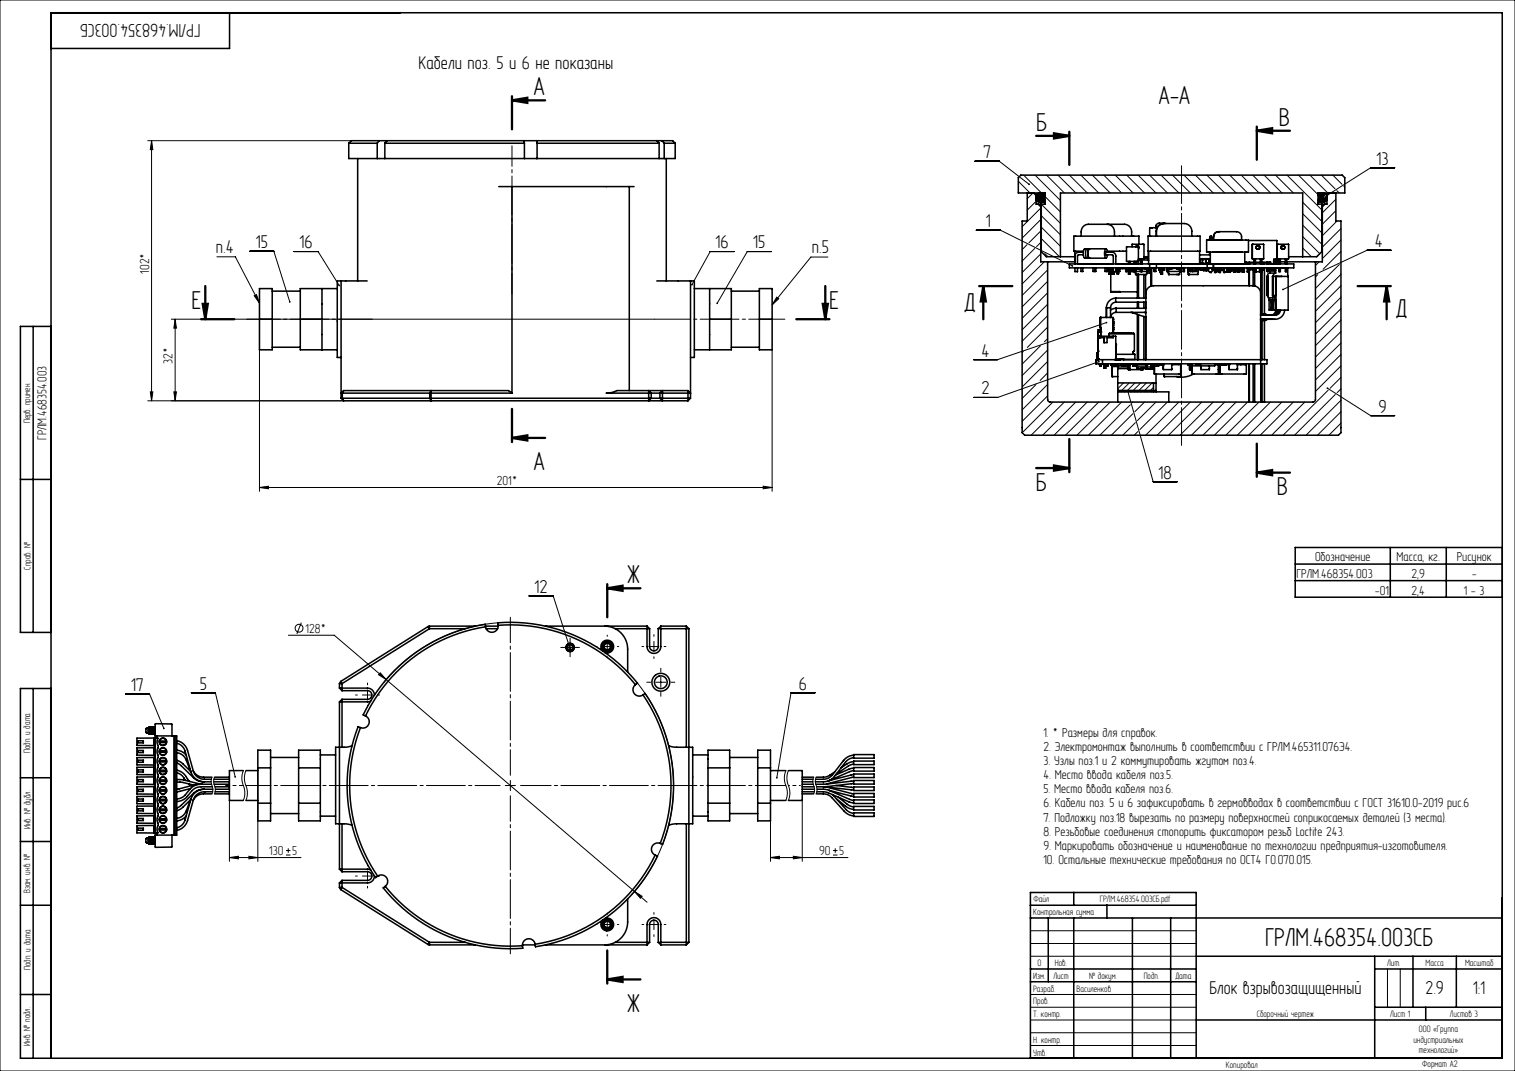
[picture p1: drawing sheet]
<svg xmlns="http://www.w3.org/2000/svg" width="594mm" height="420mm" viewBox="0 0 594 420" stroke-linecap="round" stroke-linejoin="round" font-family="sans-serif">
<defs><g id="words">
<g font-size="11">
<text x="209.2" y="37.4">А</text>
<text x="454.2" y="40.9">А-А</text>
<text x="406.3" y="51.3">Б</text>
<text x="501.4" y="49.3">В</text>
<text x="75.1" y="121.2">Е</text>
<text x="325.1" y="121.2">Е</text>
<text x="378.1" y="122.1">Д</text>
<text x="547.5" y="124.3">Д</text>
<text x="209.2" y="184.4">А</text>
<text x="406.2" y="192.6">Б</text>
<text x="500.6" y="194.1">В</text>
<text x="245.8" y="228.7">Ж</text>
<text x="496" y="371">ГРЛМ.468354.003СБ</text>
<text x="245.8" y="396.8">Ж</text>
</g>
<g font-size="7.8">
<text x="78.6" y="9.5" transform="rotate(-180 78.6 9.5)">ГРЛМ.468354.003СБ</text>
<text x="164" y="26.9">Кабели поз. 5 и 6 не показаны</text>
<text x="385.6" y="62">7</text>
<text x="539.7" y="64.6">13</text>
<text x="386.5" y="89.1">1</text>
<text x="84.6" y="99.3">п.4</text>
<text x="100.2" y="97.4">15</text>
<text x="117.4" y="97.4">16</text>
<text x="280.6" y="97.4">16</text>
<text x="295.3" y="97.4">15</text>
<text x="318.4" y="99.3">п.5</text>
<text x="539.1" y="97">4</text>
<text x="384.8" y="139.8">4</text>
<text x="384.8" y="154.7">2</text>
<text x="540.5" y="161.8">9</text>
<text x="454.3" y="187.7">18</text>
<text x="209.6" y="232.5">12</text>
<text x="51.5" y="270.9">17</text>
<text x="78.3" y="270.5">5</text>
<text x="313.3" y="270.5">6</text>
<text x="474.2" y="390">Блок взрывозащищенный</text>
<text x="558.9" y="390">2.9</text>
<text x="577.6" y="390">1:1</text>
</g>
<g font-size="5.5">
<text x="58.4" y="107.3" transform="rotate(-90 58.4 107.3)">102*</text>
<text x="67.7" y="142.8" transform="rotate(-90 67.7 142.8)">32*</text>
<text x="18.3" y="172.5" transform="rotate(-90 18.3 172.5)">ГРЛМ.468354.003</text>
<text x="194.8" y="190.2">201*</text>
<text x="515.6" y="220.2">Обозначение</text>
<text x="547.6" y="220.2">Масса, кг.</text>
<text x="571.2" y="220.2">Рисунок</text>
<text x="508.3" y="226.7">ГРЛМ.468354.003</text>
<text x="553.5" y="226.7">2,9</text>
<text x="577.1" y="226.7">-</text>
<text x="539.2" y="233.2">-01</text>
<text x="553.5" y="233.2">2,4</text>
<text x="574" y="233.2">1 - 3</text>
<text x="119.8" y="248.1">128*</text>
<text x="409.1" y="289.2">1. * Размеры для справок.</text>
<text x="409.1" y="294.7">2. Электромонтаж выполнить в соответствии с ГРЛМ.465311.076Э4.</text>
<text x="409.1" y="300.2">3. Узлы поз.1 и 2 коммутировать жгутом поз.4.</text>
<text x="409.1" y="305.7">4. Место ввода кабеля поз.5.</text>
<text x="409.1" y="311.2">5. Место ввода кабеля поз.6.</text>
<text x="409.1" y="316.7">6. Кабели поз. 5 и 6 зафиксировать в гермовводах в соответствии с ГОСТ 31610.0-2019 рис.6</text>
<text x="409.1" y="322.2">7. Подложку поз.18 вырезать по размеру поверхностей соприкосаемых деталей (3 места).</text>
<text x="409.1" y="327.7">8. Резьбовые соединения стопорить фиксатором резьб Loctite 243.</text>
<text x="105.6" y="335.3">130</text>
<text x="114.5" y="335.3">5</text>
<text x="321.2" y="335.3">90</text>
<text x="329" y="335.3">5</text>
<text x="409.1" y="333.2">9. Маркировать обозначение и наименование по технологии предприятия-изготовителя.</text>
<text x="409.1" y="338.7">10. Остальные технические требования по ОСТ4 ГО.070.015.</text>
</g>
<g font-size="3.9">
<text x="11.9" y="166.1" transform="rotate(-90 11.9 166.1)">Перв. примен.</text>
<text x="11.9" y="223.4" transform="rotate(-90 11.9 223.4)">Справ. №</text>
<text x="11.9" y="295.4" transform="rotate(-90 11.9 295.4)">Подп. и дата</text>
<text x="11.9" y="325.1" transform="rotate(-90 11.9 325.1)">Инв. № дубл.</text>
<text x="11.9" y="350.2" transform="rotate(-90 11.9 350.2)">Взам. инв. №</text>
<text x="405.2" y="353.9">Файл</text>
<text x="431.2" y="353.9">ГРЛМ.468354.003СБ.pdf</text>
<text x="405.1" y="358.9">Контрольная сумма</text>
<text x="11.9" y="380.4" transform="rotate(-90 11.9 380.4)">Подп. и дата</text>
<text x="405.1" y="383.9">Изм.</text>
<text x="406.7" y="378.9">0</text>
<text x="413" y="383.9">Лист</text>
<text x="413.6" y="378.9">Нов.</text>
<text x="427" y="383.9">№ докум.</text>
<text x="448.4" y="383.9">Подп.</text>
<text x="460.9" y="383.9">Дата</text>
<text x="543.9" y="378.9">Лит.</text>
<text x="558.9" y="378.9">Масса</text>
<text x="574.4" y="378.9">Масштаб</text>
<text x="405.1" y="388.9">Разраб.</text>
<text x="422.1" y="388.9">Василенков</text>
<text x="405.1" y="393.9">Пров.</text>
<text x="405.1" y="398.9">Т. контр.</text>
<text x="492.7" y="398.9">Сборочный чертеж</text>
<text x="545" y="398.9">Лист 1</text>
<text x="568.4" y="398.9">Листов 3</text>
<text x="556.3" y="404.7">ООО «Группа</text>
<text x="11.9" y="410.1" transform="rotate(-90 11.9 410.1)">Инв. № подл.</text>
<text x="405.1" y="413.9">Утв.</text>
<text x="405.1" y="408.9">Н. контр.</text>
<text x="554.2" y="408.9">индустриальных</text>
<text x="556.2" y="413.1">технологий»</text>
<text x="480.7" y="418.6">Копировал</text>
<text x="557.6" y="418.4">Формат A2</text>
</g>
</g></defs>
<g fill="none" stroke="#000" stroke-width=".39">
<path d="M0 0h594v420h-594zM57.9 55.2h79.8M59.4 55.2v102M59.4 55.2l.5 3.5h-1zM382.3 63.2h9.4l11.8 9.1M399.3 71.1l4.6 4.6M399.3 75.6l.1 .1M401.3 68.7l7 7M405 75.7l-2.2 2.2M405.8 68.7l10 9.9M406.3 78.9l-3.5 3.5M406.3 78.1l1.2 1.2"/>
<path d="M406.3 77.5l1.7 1.8M406.3 77l2.2 2.2M406.3 76.7l.7-.7 2.3 2.3M406.3 76.5l2.5 2.5M406.6 76.2l2.5 2.5M407.4 75.8l1.9 1.9M407.7 75.8l-1.4 1.4M407.9 75.8l1.4 1.4M408.2 75.8l-1.9 2M408.6 76l-2.3 2.3M408.7 76.1l.6 .5M408.9 76.2l-2.5 2.5"/>
<path d="M409.3 78.2l-1.2 1.1M409.3 77.6l-1.8 1.7M409.3 77l-2.2 2.2M409.3 76.5l-2.6 2.5M409.8 77.1l6 6M410.3 68.7l7 7M414.8 68.7l7 7M419.3 68.7l7 7M423.8 68.7l7 7M428.3 68.7l7 7M432.8 68.7l7 7M437.3 68.7l7 7"/>
<path d="M441.8 68.7l7 7M446.2 68.7l7 7M450.7 68.7l7 7M455.2 68.7l7 7M459.7 68.7l7 7M464.2 68.7l7 7M468.7 68.7l7 7M473.2 68.7l7 7M477.7 68.7l7 7M482.2 68.7l7 7M486.7 68.7l7 7M491.1 68.7l7 7"/>
<path d="M495.6 68.7l7 7M500.1 68.7l7 7M504.6 68.7l13.7 13.6M509.1 68.7l7.7 7.6M510.8 79.3l7.5 7.5M513.6 68.7l7 7M517.3 76.8l2.3 2.3M517.3 77.4l1.9 1.9M517.4 76.4l2.5 2.5M517.7 76.1l1.2 1.3-1.4 1.4M518 75.9l1 1M518.1 68.7l5.3 5.3"/>
<path d="M518.2 75.9l-.9 .9M518.5 75.8l.8 .8M518.8 75.8l-1.5 1.6M519 75.8l.7 .6M519.1 77.7l-1.3 1.4M519.3 75.9l-2 2 1.3 1.4 1.7-1.6M519.4 77.8l.8 .8M519.7 76l-2.4 2.5 .5 .6M519.7 77.6l.6 .5M520 77.4l.3 .2M520.1 77.3l-1.9 2M520.3 78.3l-1 1"/>
<path d="M522.6 68.7l3.6 3.6M523.8 78.2l-5.3 5.3M524.1 74.7l1 1M526.9 73l.4 .4M546.8 65.8h-9.4l-18.4 11.7M97.9 98.5h9.5l6.2 19.9M115.3 98.6h9.4l8.3 13.3M287.9 98.6h-9.4l-7.2 13.1M302.4 98.6h-9.4l-11.8 20.3M382.8 90.3h9.4l28.2 14M402.7 96l-1.9 1.9M405.7 97.5l-4.9 4.9"/>
<path d="M408.1 99.6l-7.3 7.3M408.1 95.1l-1.7 1.6M408.1 90.6l-4.7 4.6M408.1 86.1l-7.3 7.3M408.1 81.6l-7.3 7.3M408.3 80.1l7.5 7.5M408.3 84.6l7.5 7.5M408.3 89.1l7.5 7.5M408.3 93.6l7.1 7.1M409.7 99.4l1.2 1.3M493.9 96.8l-.9 .9M503.3 96.3l-1 1"/>
<path d="M510.8 83.8l7.5 7.5M510.8 88.3l7.5 7.5M510.8 92.8l6.7 6.7M510.8 97.3l3.4 3.4M523.8 82.6l-5.3 5.3M524.2 86.7l-5.7 5.7M525.8 98.6l-7 7M525.8 94.1l-7.3 7.3M525.8 89.6l-7.3 7.3M545.4 98.2h-9.5l-32.9 15.3M85 100.7h7.3l9.4 18.2M99.7 116l.9-.5 1.1 3.4z"/>
<path d="M304.5 116.5l.8 .7-2.6 2.4zM324.6 100.8h-6.7l-15.2 18.8M409.4 102.7l-8.6 8.7M410.8 119.3l-10 10M410.8 114.8l-10 10M410.8 110.3l-10 10M410.8 105.8l-10 10M516.7 107.7l-.9 .9M517.2 102.7l-1.4 1.4M525.1 103.7l-9.3 9.4M525.8 116.6l-10 10M525.8 112.1l-10 10"/>
<path d="M525.8 107.6l-10 10M67.2 125.2h189.3M68.7 125.2l.5 3.5h-1zM68.7 125.2v32M101.7 125.2v67.5M302.7 137.2v55.5M401.2 137.8l-.4 .5M407.9 135.6l-7.1 7.2M410.8 137.3l-10 10M410.8 132.8l-1.3 1.2M410.8 128.3l-8 8M410.8 123.8l-10 10"/>
<path d="M433.8 126.5l-42.6 14.5h-9.5M525.8 139l-10 10M525.8 134.5l-10 10M525.8 130l-10 10M525.8 125.5l-10 10M525.8 121.1l-10 10M58.9 153.7h1l-.5 3.5zM68.2 153.7h1l-.5 3.5zM134.7 157.2h-76.8M406.2 150.8l-5.4 5.5M410.8 155.2l-10 10M410.8 150.7l-10 10"/>
<path d="M410.8 146.3l-3 2.9M410.8 141.8l-9.8 9.8M412.8 157.7l-12 12M417.3 157.7l-13 13M421.8 157.7l-13 13M426.3 157.7l-13 13M430.8 157.7l-13 13M430.9 141.8l-39.7 14.1h-9.5M435.3 157.7l-13 13M438.3 153.3l.3 .4M438.3 150.2h.1M438.6 153.2l-.3 .3"/>
<path d="M438.7 153.7l.6-.5 .5 .5M439.7 157.7l-13 13M439.8 153.2l.5 .5M440.3 153.2l-.5 .5M440.4 153.2l.5 .5 .5-.5 .4 .3M440.5 150.2l-2.2 2.2M442.1 153.2l.2 .2M442.2 153.4l9.9 35.5h9.5M442.6 153.2l-.2 .2M442.6 153.2l.6 .5 .5-.5M442.8 153.5l.3-.3 .6 .5M442.8 150.2l-3.5 3.5-.6-.5"/>
<path d="M443.2 158.7l-12 12M443.7 153.2l.5 .5M444.2 157.7l-.2 .2M444.3 153.2l.5 .5M444.8 153.2l-.5 .5M444.9 153.2l.5 .5 .5-.5M444.9 153.7l.5-.5 .5 .5M445 150.2l-3.5 3.5-.6-.5-.5 .5M446 153.2l.5 .5M446.6 153.2l.5 .5 .6-.5 .5 .5M447.2 150.2l-3.5 3.5M448.2 153.2l-.6 .5-.5-.5-.5 .5"/>
<path d="M448.2 153.2l.5 .5M448.7 157.7l-3.7 3.7M448.8 153.2l.5 .5 .6-.5M448.8 153.7l.6-.5 .5 .5M449.5 150.2l-3.5 3.5M449.9 153.2l.5 .5M450.4 153.2l-.5 .5M450.5 153.2l.5 .5M451 153.2l.5 .5 .6-.5M451 153.7l.6-.5 .5 .5M451.7 150.2l-3.5 3.5M452.2 153.2l.1 .1"/>
<path d="M452.3 151.9l-1.8 1.8M452.3 153.6l-.1 .1M453.2 157.7l-7.2 7.2M457.7 157.7l-10.8 10.7M462.2 157.7l-13 13M466.7 157.7l-13 13M471.2 157.7l-13 13M475.7 157.7l-13 13M480.2 157.7l-13 13M484.6 157.7l-13 13M489.1 157.7l-13 13M493.6 157.7l-13 13"/>
<path d="M498.1 157.7l-13 13M502.6 157.7l-13 13M507.1 157.7l-13 13M511.6 157.7l-13 13M520.5 152.2l16.9 10.8h9.4M520.8 153l-17.7 17.7M523.5 154.7l-15.9 16M525.8 157l-13.7 13.7M525.8 152.5l-1.5 1.5M525.8 148l-4.3 4.3M525.8 143.5l-10 10M444.2 162.2l-8.5 8.5"/>
<path d="M445.1 165.7l-4.9 5M446.1 169.2l-1.4 1.5M525.8 166l-4.8 4.7M525.8 161.5l-9.3 9.2M101.7 191.2l3.5-.5v1zM101.7 191.2h201M299.2 190.7l3.5 .5-3.5 .5zM207.5 233.7h9.4l6.6 20.6M113.1 249.1h17.9l20.4 17.4M118.1 244.2l-1.7 4.4M195.2 244.2a64 64 0 0 0-44.7 23.4M221.5 253.9h4"/>
<path d="M223.5 251.9v4M236.1 253.5h4M238.1 251.5v4M254.4 253.5h4M256.4 251.5v4M49.2 272.1h9.4l5.6 13.6M75 271.7h9.4l7.8 33M142.1 272.5h4M144.1 270.5v4M149.1 263.8l2.3 2.7-3-1.9zM151.4 266.5l97.4 83.1M249.9 267.9a64 64 0 0 1-2.1 82.8"/>
<path d="M257.1 267.5h4M259.1 265.5v4M319.6 271.7h-9.5l-5.5 33.3M83.1 304.8a6.9 6.9 0 0 0 .3 4.7l-.3 1.8M84.1 304.8a6.9 6.9 0 0 0 .3 4.7l-.3 1.8M89.9 313.9v23.9M95.4 302.2a9.2 9.2 0 0 0 .5 7.4v2.4l-.5 1.9M96.4 302.2a9.2 9.2 0 0 0 .5 7.4v2.4l-.5 1.9M101.1 301.1v36.7M198.1 308h4M200.1 306v4M308.1 302.2a9.2 9.2 0 0 0 .5 7.4v2.4l-.5 1.9"/>
<path d="M309.1 302.2a9.2 9.2 0 0 0 .5 7.4v2.4l-.5 1.9M314.5 313.9v23.9M319 304.8a6.9 6.9 0 0 0 .3 4.7l-.3 1.8M320 304.8a6.9 6.9 0 0 0 .3 4.7l-.3 1.8M89.9 336.3l3.5-.5v1zM89.9 336.3h28.1M97.6 335.8l3.5 .5-3.5 .5zM112.1 335.3h1.8M112.1 333.5h1.8M113 332.7v1.7M302.1 336.3l3.5-.5v1zM302.1 321.9v15.9"/>
<path d="M302.1 336.3h30.4M311 335.8l3.5 .5-3.5 .5zM326.6 335.3h1.8M326.6 333.5h1.8M327.5 332.7v1.7M142.1 343.5h4M144.1 341.5v4M248.8 349.6l3 1.9-.7 .8zM248.8 349.6l4.9 4.2M236.1 362.5h4M238.1 360.5v4M254.4 362.5h4"/>
<path d="M256.4 360.5v4M404 365h65M404 370h65M404 375h65M544 380v15M549 380v15M404 400h65M404 395h65M404 390h65M404 410h65M404 405h65"/>
<circle cx="117.3" cy="246.4" r="1.54"/>
</g>
<path d="M200.7 39.3l6-1v2zM413.3 52.3l6 1-6 1zM492.8 51.3l6-1v2zM79.5 119.2h2l-1 6zM322.6 119.2h2l-1 6zM385.5 112.2l1 6h-2zM543.7 112.2l1 6h-2zM200.7 171.7l6-1v2zM413.3 182.6l6 1-6 1zM492.8 185.4l6-1v2zM238.1 230.7l6-1v2zM238.1 384.1l6-1v2z" fill="none" stroke="#000" stroke-width=".9" stroke-linecap="butt"/>
<g fill="none" stroke="#000" stroke-width=".6">
<path d="M90 5v14h-70M136.7 56.2h11.2M136.7 56.2v6h11.2M147.9 56.2v6M148.7 55.2l-.8 1M148.7 55.2h3M148.7 55.2h-11l-1 1M148.7 55.2h.1M150.9 56.2h54.7M150.9 56.2v6M151.7 55.2l-.8 1M205.5 55.2h-53.8"/>
<path d="M205.5 55.2h5M205.5 55.2h.1M205.5 55.2l.1 1M205.6 56.2v6M210.5 55.2h47M210.5 55.2h.1M210.5 55.2l.1 1M210.6 56.2h47.8M210.6 56.2v6M257.5 55.2h2M257.5 55.2l.9 1M258.4 56.2v6"/>
<path d="M259.5 55.2l.9 1M259.5 55.2h4.2l1 1M260.4 56.2h4.3M260.4 56.2v6M264.7 56.2v6h-4.3M140.2 62.2v48M147.9 62.2h3M150.9 62.2h54.7M195.5 73.2h5.2M200.7 73.2h46M200.7 73.2v81M205.6 62.2h5"/>
<path d="M210.6 62.2h47.8M246.7 73.2h1.9M246.7 73.2v80M258.4 62.2h2M261.2 62.2v48M402.8 75.7v11h-2v83l1 1h123l1-1v-83h-2v-11M405.3 75.7l1 1M406.3 78.6a1.8 1.8 0 0 0 3 0M407.8 79.4h2M407.8 75.8h2M409.3 78.6h.5M409.3 76.6h.5"/>
<path d="M409.3 76.6a1.8 1.8 0 0 0-3 0v3.5h.8M409.3 76.6v2M516.8 79.4h2M516.8 75.8h2M516.8 78.6h.5M516.8 76.6h.5M517.3 78.6a1.8 1.8 0 0 0 3 0M517.3 76.6a1.8 1.8 0 0 1 3 0v3.5h-.8M517.3 76.6v2M521.3 75.7l-1 1M407.1 80.1h1.2M407.1 80.1l1 1"/>
<path d="M408.1 81.1h.2M408.1 81.1v21.6h2.7M408.3 80.1h1.5v-4.4h-10.5v-6l1-1h126l1 1v6h-10.5v4.4h1.5M408.3 80.1v18.6l2 2h5.5M421.4 98.5l.1 5M423.9 92.6v-1.6a2.91 2.91 0 0 1 2.8-3h14.2a2.91 2.91 0 0 1 2.8 3v1.6M424.7 98.9h-1.8a1.47 1.47 0 0 0-1.4 1.5v3.1M424.7 99.9h-1.9l-.3 .3v3.3M425.1 97.8a2.9 2.9 0 0 0 .3 3.4h8.2l.6-1.3M425.1 97.8h8.8M426.2 97.6a3 3 0 0 0 0 3.7M427.3 97.6a2.78 2.78 0 0 0 0 3.6"/>
<path d="M433.4 97.8l-.3 1.6 .4 1.7M433.9 97.8l.3 1.1M434.1 88a2.91 2.91 0 0 1 2.9 3v1.6M434.2 98.5h7.5M441.7 96.8h4.6v5.7h-4.6zM443.7 92.5l.8 .1M443.9 96.8v-1h4.6v5.6l-2.2 .1M445.9 96.2l-.7 .6M445.9 96.2h.1M445.9 96.2a.77 .77 0 0 1 .7 .6 .77 .77 0 0 1-.3 .8M446.6 95.8v-3.2h-25.6v5.9h3.8M450.1 92.6h.1"/>
<path d="M450.1 98.5h.1M450.1 92.6v5.9M450.1 92.6h20.4v5.9h-20.4M450.3 98.5v5M453.2 88.8v.5M453.4 92.6v-1.9a3 3 0 0 1 3-3h7.9a3 3 0 0 1 3 3v1.9M453.7 89.3l-2.9 .2v3.1M457.1 87.7l-2.8-.2-.7 .4-.4 .8M470.3 98.5v5h-1M470.3 100h4.2M473.1 94.2h16.4v4.7h-16.4M473.1 94.2h.1"/>
<path d="M473.1 98.9h.1M473.1 94.2v4.7M474.3 93.5v.7M474.3 98.9v1.1M474.3 93.5h.4M474.5 98.9v4.6M474.7 93.5v.7M474.9 92.7h-.4l-.2 .8M474.9 92.7l.3 1.5M474.9 92.7l-.2 .8M477.8 90.9a2 2 0 0 0-2 2v1.3M477.8 90.9h7a2 2 0 0 1 2 2v1.3"/>
<path d="M477.8 90.9h.1M488 98.9v4.6h-1M489.5 94.3h11.1v7.4M491 95.8h4.4v5.7h-4.4zM492.5 97l.2 .5 .5 .3M493.2 96.2l-.5 .3-.2 .5M493.2 96.2a.76 .76 0 0 1 .8 .8 .76 .76 0 0 1-.8 .8M493.2 96.2a.76 .76 0 0 0-.7 .8 .76 .76 0 0 0 .7 .8M493.2 97.8h.1M500.8 95.8h4.4v5.7h-4.4zM502.3 97l.2 .5 .5 .3M503 96.2l-.5 .3-.2 .5"/>
<path d="M503 96.2a.76 .76 0 0 1 .8 .8 .76 .76 0 0 1-.8 .8M503 96.2a.76 .76 0 0 0-.7 .8 .76 .76 0 0 0 .7 .8M503 97.8h.1M518.3 81.1h.2M518.3 80.1h1.2M518.3 80.1v18.6l-2 2h-5.5M518.5 81.1v21.6h-2.7M519.5 80.1l-1 1M101.7 113.2h5v24h-5zM106.7 114.2h11M126.2 113.2v24M132.2 113.2h-14.5v24h14.5"/>
<path d="M133.7 110.2v46M144 110.2h-11.8v30h1.5M257.5 110.2h14.7v30h-1.5M270.7 110.2v46M272.2 113.2h14.5v24h-14.5M278.2 113.2v24M286.7 114.2h11M297.7 113.2h5v24h-5zM410.8 102.7v54l.3 .7 .7 .3 103.5-.2 .5-.8v-54M410.8 102.7h10.6M415.8 100.7h5.6M415.8 100.7v-25h95v25"/>
<path d="M421.5 105v1.5h.9M422.4 106.5h.1M422.5 105v1.5M422.5 103.5h14M423.8 105v1.5h.7M423.8 103.5h.1M424.5 106.5h.1M424.5 103.5h.1M424.5 105v1.5M428.5 105v1.5h.7M428.5 103.5h.1M429.2 106.5h.1"/>
<path d="M429.2 106.5h.4M429.2 103.5h.1M429.2 105v1.5M429.6 106.5h.1M429.7 103.5h.1M429.7 105v1.5M433.2 105v1.5h.7M433.2 103.5h.1M433.9 106.5h.1M433.9 106.5h.4M433.9 103.5h.1M433.9 105v1.5"/>
<path d="M434.3 106.5h.1M434.4 103.5h.1M434.4 105v1.5M434.8 107.5h.1M434.8 103.5h.1M434.8 105v2.5M435.4 105v2.5h-.6M435.4 103.5h.1M435.5 114.3h.1M435.5 114.3l10.5 .1M435.5 114.3h3.4M435.6 105.3l-.1 9"/>
<path d="M435.6 105.3h.1M435.8 105l-.2 2.3h.7M436.2 107.3l.1-2.2v2.4M436.3 107.5h.1M436.3 103.5h.1M436.5 103.5l-.1-3.4-2.7-.2-.2-.3 .2-.7h2.4a1.46 1.46 0 0 1 1.4 1.5v3.1M436.5 105v1.5h1M436.9 106.5v1h-.6M437.5 106.5h.1M437.5 116.9h11.8M437.5 103.5h4.9M437.5 105v1.5"/>
<path d="M437.5 105.3h.4M437.6 118.5a2.18 2.18 0 0 0-2.2 2.2M437.6 118.5v-1.6a3.8 3.8 0 0 0-3.8 3.8M437.6 118.5h11.7M437.9 103.5h.1M438.4 106.5v.8M438.6 106.5h.1M438.6 105v2.3h-.7v-2.2v1.4h.7M438.6 106.5h.4M438.6 103.5h.1M439 106.5h.1M439.1 103.5h.1"/>
<path d="M439.1 105v1.5M439.1 105.3h2.3M440.2 105v.3M441.4 105v1.5h.5v-1.5M441.4 103.5h.1M441.9 103.5h.1M441.9 105.3h.5M442.4 105v2.5h.7v-2.5M442.4 102.5v1M442.9 102.5v1M442.9 105v2.5M443.1 106.5h.6"/>
<path d="M443.1 102.5v1M443.1 103.5h1.6M443.7 106.5h.1M443.8 103.5h.1M443.8 105v1.5M443.8 105.3h.2M444 105v1.5h.5v-1.5M444 103.5h.1M444.5 103.5h.1M444.5 105.3h.1M444.6 105.4l.1 1M444.7 105.1l-.1 .3"/>
<path d="M444.7 105v1.5h.7v-.5M444.7 102.5v1M444.8 102.5v1M444.8 105v1h.7v-1M445.1 106.5l.2 1.1M445.2 106v.5M445.3 107.6h.1M445.3 102.5v1M445.3 105v1M445.4 106.4h1.7M445.5 103.5h.6M445.5 102.5v1"/>
<path d="M445.8 105.3v.1M445.9 107.6h.1M446 103.5h.1M446 107.6v9.3M446 118.5v2.4M446.1 105v.3h-.6h.9M446.1 103.5h.1M446.2 102.5v1M446.3 102h.8M446.4 107.6v9.3M446.4 118.5v2.4M446.4 105.3h.1"/>
<path d="M446.4 105.2h.1M446.4 105.2v.1M446.4 105.2h.7M446.7 105h.1M446.7 105.1h.4M446.7 105.1v.1M446.8 101.5l-.5 .2M447.1 105v1.5h.7v-1.5M447.1 101.5v2M447.6 101.5v2M447.6 105v1.5M447.8 102h2.5"/>
<path d="M447.8 105.2l1.8 .2-.1 2.2h-4.2M447.8 105.1h.3M447.8 101.5v2M448.1 105.1v.1M448.2 105h.1M448.5 107.6v9.3M448.5 118.5v2.4M448.5 100.7h1.8M448.7 101.1l-.2 .1M448.7 101.1l1.1 .2-.5-.2M448.7 105.3l1.2 .1v.7M448.7 105.3h.1"/>
<path d="M448.7 105v.3M448.8 101.1h.5M448.8 101.1h.1M448.8 101.1v.1M449 105.3v.1M449.1 107.6v9.3M449.1 118.5v2.4M449.3 101.1l1 .2M449.6 105.7h.3M449.6 105.8h.3M449.6 105.9h.3M449.6 106h.3"/>
<path d="M449.9 105l.3 .3v.8M449.9 106.1h-.2h.2M450 105.1h1.3v.5M450.1 106.3h.7zM450.2 106.2h.7M450.2 106.1h.7M450.2 105.8h.7zM450.2 105.7h.5M450.2 106h.7M450.2 105.9h.7M450.2 106.1l-.3 .3h-2.1M450.3 102.2h.1"/>
<path d="M450.3 103.5h.1M450.3 103.5h19M450.7 106.4h-.7M450.7 106.4l.3 .3M450.7 105.7h.1M450.8 103.5h-31.5v1.5h31.5M450.8 103.5v1.5M450.8 105h26.1l-.2 1.9M450.8 103.5h25M450.8 105.7h.1M450.9 106.2v.1M450.9 106.1v.1"/>
<path d="M450.9 106v.1M450.9 105.9v.1M450.9 105.8v.1M450.9 105.8h.1M450.9 106.4h.1M450.9 105.6h.1M450.9 106.4h-.2M450.9 105.6l-.2 .1M451 105.6h.1M451 105.6h.2M451 106.7l-.1 .4h-1.3M451.2 105v.1"/>
<path d="M451.2 105.6v6.6M451.2 105.6h.1M451.3 105.6h.1M451.5 105v7.1M451.6 103.5h.1M451.7 103.5h.1M452.5 103.5h.1M452.5 105v1.5M452.5 106.5h.1M453.2 105v1.5h-.7M453.2 103.5h.1M453.4 103.5v1.5"/>
<path d="M454.4 105.8h.1M454.4 105.8h2M454.4 105v.8M454.5 103.5h.1M454.8 105v.8M455.2 107.5h.1M455.2 106.8v.7M455.3 105.8v1l-.3 .1-.2-.1-.1-1M455.3 105v.1M455.5 103.5h.1M455.8 105.8v1.7h-.6M455.8 103.5h.1"/>
<path d="M455.8 105v.1M456 105.8h.1M456 105v.8M456.4 105.8h.1M456.4 105v.8M456.8 103.5h.1M457.5 103.5h.1M457.5 105v1.5M457.5 106.5h.1M457.5 106.5h.7M458 106.5l.2 1.1M458.2 103.5h.1"/>
<path d="M458.2 105v1.5M458.2 106.4h4.3M458.2 107.6h.1M458.3 103.5h.1M458.7 105.3v.1M459 105v.3h-.8h1.1M459.3 105.3h.1M459.3 105.2h.1M459.3 105.2h2M459.3 105.2v.1M459.6 105.1h.1M459.6 105.1v.1"/>
<path d="M459.6 105.1h1.4M460.7 103.5h.1M460.7 105v.1M461 105.1v.1M461.1 105h.1M461.3 103.5h.1M461.4 107.6h.1M461.4 103.5h.1M461.4 105v.4h1.1l-.9-.1M461.6 105.3h.1M461.6 105v.3M461.9 107.6h.1"/>
<path d="M461.9 103.5h.1M461.9 105.3v.1M462.5 106.5h.1M462.5 103.5h.1M462.5 105v1.5M462.6 106.5l-.1 1.1h-4.3M463.2 105v1.5h-.7M463.2 103.5h.1M463.9 105v1.5h.5v-1.5M463.9 103.5h.1M464.4 103.5h.1M465.8 106.4h.1"/>
<path d="M465.8 106.4h1.7M465.8 106.4l.2 1.2M465.9 105.6h.1M465.9 105v.8M465.9 105.8h.1M466 105.4h.7M466 105.3v.1M466 107.6h.1M466 105.2h.1M466 105.2l-.2 1.2M466.1 103.5h.1M466.3 105v.2"/>
<path d="M466.5 103.5h.1M466.7 105v1.4v-.3M466.7 105l-.7 .2M466.7 105.4h.1M466.7 105v.4M467.5 106.5h.7M467.5 106.5h.1M467.5 103.5h.1M467.5 105v1.5M468.2 103.5h.1M468.2 105v1.5M468.2 106.4h1.6"/>
<path d="M468.9 105.4v1M468.9 105v.4M468.9 105.3l.8 .1M468.9 105.2h.8l.1 1.2M469 103.5h.1M469.4 103.5h-.1M469.8 106.4l-.1 1.2h-3.7M470.3 101.5h4.2M470.3 103.3h.3M470.3 101.8h.3M470.6 105.8h.1M470.6 101.5v.6"/>
<path d="M470.6 101.7v.4M470.6 101.5v.2M470.6 102.1v1.4M470.6 105v.8M470.7 101.5h-.1M470.7 105.8h.1M470.7 105.8h.4M471.1 105.8h.1M471.1 105v.8M471.2 105v.6h2M471.2 105.6h1.9M471.2 103.3l-.1 .2"/>
<path d="M471.2 103.3h1.9l.1 .2M471.2 103.3h.1M471.3 105.6h.1M471.4 103.3h.1M471.4 101.5v1.7M471.5 101.8h1.3M471.6 105v.1M471.6 105.6h.1M471.7 103.3v.2h1.5M471.8 105.6l.1 .5h1.9M471.8 105v.1M471.9 105l.1 .1"/>
<path d="M472.2 105l.1 .1M472.8 105v.1M472.8 105.6h.1M472.8 101.5l.1 .6M472.8 101.5v.3M472.8 101.8l.1 1.4M472.8 101.5h.1M472.9 103.2h.1M472.9 103.2v.1M472.9 103.3h.1M473 105.6h.1M473.2 105v.8"/>
<path d="M473.2 105.8h.1M473.2 105.8h.4M473.3 103.5v1.5M473.6 105.8h.1M473.7 105.8h.1M473.7 105v.8M473.7 103.5h.8M473.7 105v.2M473.8 103.3l-.1 .2M473.8 103.3h.7M473.8 103.3h.1M473.8 105.8h-.1"/>
<path d="M473.9 103.3h.1M473.9 103.2h.1M474 101.5v.4M474 105.3l-.1 .2M474 105l-.3 .2M474 101.9v.2M474 101.9v1.3M474 101.8h.5M474.3 103.5h.1M474.3 105v.1M474.4 106.7l.5 .2M474.5 103.5h12.5"/>
<path d="M474.7 103.5h.1M474.7 105v.1M474.9 106.6v.3M475 106.5l-.1 .4M475.2 103.5h.1M475.2 105v.4M475.3 105v.6M475.4 105.8h1.8M475.7 103.5h.1M475.7 105v.8M475.8 105h.1M475.8 103.5h.1"/>
<path d="M475.8 103.5h31.5v1.5h-31.5M475.8 103.5v1.5M476 106h.5M476 106l.3 .9h.4M476 105.8v.2M476.2 103.5h.1M476.2 105v.1M476.5 106l.2 .9M476.5 103.5h.1M476.5 105v.1M476.5 105.8v.2M476.9 103.5h.1"/>
<path d="M477.2 106.5h.1M477.2 103.5h.1M477.2 105v1.5M477.9 105v1.5h-.7M477.9 103.5h.1M477.9 106h.3M477.9 106.4l.1 .5h.5M478.2 103.5h.1M478.2 106l.3 .9M478.3 105l-.1 1M478.3 105.8h.1M478.3 105.8h.4"/>
<path d="M478.7 105.8h.1M478.8 103.5h.1M478.8 105l-.3 1.9M479.6 106h.4M479.6 106l.2 .9h.4M479.6 103.5h.1M479.6 105v1M480 106.6h.1M480 105h.1M480 103.5h.1M480 105v1.6M480 106.6h1.5"/>
<path d="M480.1 106.6v.1M480.2 106.7v.2M480.4 106.6l-.2 .3M480.4 103.5h.1M480.6 106.6v.1M480.7 103.5h.1M480.9 106.5h.1M480.9 103.5h.1M480.9 105v1.5M481.5 106.6h.1M481.6 106.5v.1M481.6 105v1.5h-.7"/>
<path d="M481.6 103.5h.1M481.7 105.6l.1 .5M481.7 105.6h.1M481.7 105.6h2.9M481.8 106.1h.1M481.8 105.2l-.1 .4M481.8 105.1h.1M481.8 105.1l2.9 .2M481.8 106.1h2.9M481.8 103.5h.1M481.8 105v.1M481.8 106.1l.1 .6 .6-.1"/>
<path d="M482 105.2h.1M482 105v.6M482 105.5h.1M482 105h.1M482 105.1h.1M482.2 106.6h.3M482.2 103.5h.1M482.2 106.1v.5M482.2 106.6l-.1 .1M482.4 105.2h.1M482.4 105v.6M482.5 103.5h.1"/>
<path d="M482.5 105v.1M482.5 106.1v.5M482.9 105h.1M482.9 105v.1M483.4 105h.1M483.4 105.1h.1M483.6 106.1l.1 .6 .6-.1M483.6 103.5h.1M483.6 105v.1M483.8 106.1h.1M483.9 105.2h.1M483.9 105v.6"/>
<path d="M483.9 105.5h.1M483.9 105h.1M483.9 105.1h-.1M484 106.6h.3M484 103.5h.1M484 106.1v.5M484 106.6l-.1 .1M484.3 103.5h.1M484.3 106.1v.5M484.3 105.2h.1M484.3 105v.6M484.5 105.1h.1"/>
<path d="M484.5 106.1h.1M484.5 105.2l.1 .4M484.6 105.6h.1M484.6 105.6l-.1 .5M484.7 105.6v.2M484.7 105.1h.1M484.7 105.6h.1M484.7 105v1.5M484.7 106.5h.7M484.7 106.5h.1M484.7 103.5h.1M485.4 105v1.6h.7"/>
<path d="M485.4 103.5h.1M485.8 106.6h.3M485.8 103.5h.1M485.8 105v1.6M485.8 106.6l-.1 .1M486.1 103.5h.1M486.1 105v1.6M486.6 105v1.3l.3 .2 .2-.2v-1.3M486.6 103.5h.1M487 103.5h.3M487.1 103.5h.2M487.1 103.5h.1"/>
<path d="M487.2 105v1.6h.7M487.2 103.5h.1M487.6 106.6h.3M487.6 105v1.6M487.6 106.6l-.1 .1M487.9 105v1.6M488.5 102.8l.1 .1M488.6 102.9l-.6 .6M488.6 102.9h3.1M488.8 102.9l.2 .6M489 105v1.6h.7M489.4 106.6h.3"/>
<path d="M489.4 103.4h.3M489.4 103.4v.1M489.4 105v1.6M489.4 106.6l-.1 .1M489.6 103.4h-.2M489.6 103.4h.3M489.7 102.9l-.1 .5M489.7 103.4v.1M489.7 105v1.6M489.8 105v7M489.9 103.4h-.2M489.9 102.9v.5"/>
<path d="M489.9 105.6h1.7M490 102.9v.6M490 105.6h.1M490.3 105v.1M490.3 105.6h.1M491.3 112h-35.1a9.1 9.1 0 0 0-6.1 .9l-.7 1.2-.1 .9v26M491.3 112a3 3 0 0 1 3 3v27.7M491.3 105v.1M491.3 105.6v6.4M491.5 105v.1M491.5 105.6h.1M491.6 105.1v1.5h.8"/>
<path d="M491.6 105.1h-1.7v.5h1.7M491.7 101.5v2M491.9 106.6v5.5M492.2 105v1.5h-.5l-.1-1.4M492.2 101.5v2M492.2 102.9h2M492.4 106.6h.1M492.5 105.1h.1M492.5 106.6h1.4M492.5 105.1h1.4M492.5 105.1v1.5M493.9 105.1h.1"/>
<path d="M493.9 106.6h.1M493.9 105v1.6h.9M494.2 106.5h.1M494.2 101.5v2M494.2 105v1.5M494.2 106.5h.6M494.3 106.6v16.5M494.8 101.5v2M494.8 105v18.1M494.8 102.9h3M494.8 105.1h.1M495.4 105v.8h-.6"/>
<path d="M495.6 102.9v.6M495.8 105v18.1M496.8 106.2l.2 .3M496.8 102.9v.6M496.8 105v1.2M497.2 115.9h-.4v-7.5h.4l.1 8.4h2.5l.1-.8M497.3 105v1.3l-.3 .2-.2-.3M497.3 102.9v.6M497.7 116.8v.8M497.8 102.9l.7 .6M497.8 107.1l-.4 .2-.4 .5-.1 8.1M497.8 107.1v-2l3.7-.1v1.5h.5v-1.5l2 .1v1.4h.5v-1.5l.4 .1v3.3"/>
<path d="M497.8 107.1h2.3M497.9 105.1v1h.4v-1M497.9 102.8l-.1 .1M498.3 118l.3 1.5M498.3 118h.1M498.3 118l.5 3.2M498.5 105.1v1h.4v-1M498.6 119.3h.1M498.6 119.7l.1 1.6M498.7 117.9l.1 .1M498.7 117.9l-.3 3.4M498.7 117.9h.1"/>
<path d="M498.8 118h.1M498.9 118h.4M498.9 118v.3M498.9 118.3h.1M498.9 118h.1M498.9 118.1h.4M499 118v.1M499 117.8v.2M499 115.9v.1M499 116v.8M499 116h.9M499.1 108.4v7.5"/>
<path d="M499.3 118l-.2 3.3M499.3 118h.1M499.4 105v.1M499.4 101.7l-.2 1.8M499.4 101.7h2.1M499.4 101.7l.1 .9M499.5 105v1.1h-.4v-1M499.5 102.6h.5M499.5 102.6v.9M499.9 115.9v.1M500 102.6v.9M500 105v.1"/>
<path d="M500 102.6v-.9l.1 .9M500 117.6v4M500.1 102.6h.5M500.1 105v1.1h-.4v-1M500.1 102.6v.9M500.1 107.1h-.1a1.01 1.01 0 0 0-.7 1.3M500.1 105.1v2M500.2 108.4v7.5h-1.3v-7.5h6.2v13.2h-7.5v-4h2.6v4a2.1 2.1 0 0 1-2 2M500.3 108.4v13.2M500.6 102.6v.9M500.6 105v.1M500.6 102.6v-.9l.1 .9"/>
<path d="M500.6 100.7h.2M500.7 102.6h.5M500.7 102.6v.9M500.7 105v.1M501.2 102.6v.9M501.2 105v.1M501.2 102.6v-.9l.1 .9M501.3 102.6h.2M501.3 102.6v.9M501.3 105v.1M501.5 101.5v2M502 102.7h2"/>
<path d="M502 101.5v2M504 101.5v2M504.5 102.7h11.3M504.5 101.5v2M505.2 100.7h5.6M13 128v120M20 128h-12v120h12M101.7 125.2h5M106.7 136.2h11M117.7 125.2h8.5M278.2 125.2h8.5M286.7 136.2h11"/>
<path d="M297.7 125.2h5M430.2 138.5h.1M430.2 138.5v2M430.2 138.5h.3M430.5 130.2v10.8M430.5 130.2h1.1M430.5 130.2h.1M430.5 137.7h.1M430.5 131.8h.1M430.5 131.8l6.9 .1 .1 3.1h.2l-.2 .4M430.7 130.2v-.9h.8v.9M430.7 130.1h.8"/>
<path d="M431.2 131.8v.6h1.7v2h1.2v-2h2.4v-.6M431.3 126.5h.1M431.3 124.9h.1M431.3 128.1h.1M431.3 126.7h.1M431.4 124.9h.1M431.4 124.7v.2M431.4 124.8h.1M431.4 128.1h.1M431.4 128.1v.1M431.4 128.2h.1M431.4 126.5v.1"/>
<path d="M431.4 124.9v1.6M431.4 124.7v.2zM431.4 126.6v.1M431.4 126.7v1.3M431.4 128.1v.2zM431.4 126.7v1.4M431.4 128.5h.1M431.4 124.5h.1M431.4 125.1v1.2M431.4 126.3h.1M431.4 125.1h.1M431.4 126.9v1"/>
<path d="M431.4 127.9h.1M431.4 126.9h.1M431.4 124.5h5.1v6.1M431.4 124.5v4M431.4 128.5h.2M431.6 130.2h.1M431.6 124.5v7.3M433.8 120.7h1.6M433.8 120.7v3.8M434.8 130.9h10M434.8 130.9v.9M435.4 121.6l2.2-.7v1.6"/>
<path d="M435.4 120.7v3.8a2.2 2.2 0 0 1 2.2-2M435.9 130.6h-.8l-.3 .3M435.9 130.6h3.9M435.9 130.6h.1M436.5 124.9l.1 1.3M436.5 126.7h.1M436.5 129.3h.1M436.5 128.5h.1M436.5 128.6h.1M436.5 129.6v.9M436.5 129.8h.1M436.5 127.7h.1"/>
<path d="M436.5 127.9h.1M436.5 125.1h.1M436.5 125.9h.1M436.5 126.2h.1M436.5 127.1h.1M436.5 128.4h.1M436.5 130.4h.1M436.5 127.4h.1M436.5 127.5h.1M436.5 127h.1M436.5 126.9h.1M436.5 126.6h.1"/>
<path d="M436.5 126.5h.1M436.5 128.7h.1M436.5 128.9h.1M436.5 129h.1M436.5 129.2h.1M436.6 128.9v.1M436.6 128.7v.2M436.6 126.6v.1M436.6 126.5v.1M436.6 126.7h.1M436.6 126.8v.1M436.6 128.6v.1"/>
<path d="M436.6 129v.2M436.6 126.3v.2M436.6 126.9v.1M436.6 126.3h.1M436.6 128.5h.1M436.6 126.2h.1M436.6 127h.1M436.6 129.2h.1M436.6 125.3h.1M436.6 128.4v.1M436.6 125.4v.1M436.6 128.4h.1"/>
<path d="M436.6 127.1h.1M436.6 126.9h.1M436.6 127.4v.1M436.6 127.5v.2M436.6 127.7h.1M436.6 127.1v.3M436.6 127.8v.6M436.6 128.5v.1M437.5 135.4v5.1M437.5 135.4h.1M437.5 136h.1M437.5 136v.5"/>
<path d="M437.5 138.9h7.5v2h-4.6M437.5 120.9h11.8M437.6 122.5h11.7M439.8 130.6h3.8M439.8 130.6h.1M443.4 122.5l.7 .1M443.6 130.6h.9l.3 .3M443.6 130.6h.1M444 122.5l.1 .1M444.1 122.6l5.2 1.7M444.8 130.9v6.7l-.5 .4v.5l.5 .4M446 123.3v17.7"/>
<path d="M446.4 123.5v17.5M448.5 124.1v16.9M448.6 122.5l.7 .2M449.1 122.5v.1M449.1 124.3v16.7M494.3 125.2h3.4M494.3 123.6h3.4M494.3 125.2h1.6M494.3 123.6h1.6M494.3 123.1h1.6zM494.3 125.4h1.6zM494.3 123.4h1.6z"/>
<path d="M494.3 125.7v15.3M494.8 125.7v15.3M495.8 125.7v15.3M495.9 125.2h3.1M495.9 123.6h3.1M495.9 123.6h2.3M495.9 125.2h2.3M495.9 123.1l.9 .5M495.9 123.4l.5 .2M496.4 125.2l-.5 .2M496.8 125.2l-.6 .5h-1.9M498.3 121.2h.1"/>
<path d="M498.4 121.3h.1M498.4 121.2h-.1M498.7 121.3h.1M498.8 121.2l-.1 .1M499.1 121.2v.1M499.1 121.2h.1M500.8 121.6a2.18 2.18 0 0 1-2.1 2M501.5 121.6a2.14 2.14 0 0 1-2.1 2M502.1 121.6a2.39 2.39 0 0 1-3.1 2h-4.7M503.7 121.6a4.1 4.1 0 0 1-5.3 3.6h-4.1M133.7 156.2h121.6M133.7 156.2l1 1"/>
<path d="M134.7 153.2h64.7l1.3 1M134.7 153.2l-1 1h67M134.7 157.2h119.6M134.7 153.2l-.5 1v2l.5 1M169 153.2v4l-.5-1v-2zM254.3 153.2h-12.4l-1.6 .6-2.6 .4h17.6M254.3 153.2h5.4M254.3 157.2h5.4M254.3 153.2v4M254.3 153.2l1 1M255.3 154.2h3.4M255.3 156.2h3.4"/>
<path d="M255.3 154.2v2M255.3 156.2l-1 1M258.7 156.2h12M258.7 154.2v2M258.7 156.2l1 1M259.7 157.2h10M259.7 153.2h10M259.7 153.2v4M259.7 153.2l-1 1M269.7 153.2l1 1h-12M269.7 153.2v4M270.7 156.2l-1 1"/>
<path d="M429.8 141h67v1.7h-67zM430.2 140.5h.1M430.2 140.5h.3M430.5 140.7h.1M431.2 143.3h.1M431.2 142.7v.6M431.2 143.3l.1 .3M431.3 143.6h.1M431.8 142.7v.6l-.5 .3M432.3 141v1.7M432.7 142.7v.4h.4M432.8 143.1h.1"/>
<path d="M432.9 144.4h.1M432.9 143.5h.1M432.9 143.5h.3M432.9 143.1v1.3M433 142.7v.4M433.1 143v.1M433.1 143h.1M433.1 143.1l.1 .5M433.1 143.1h.7M433.2 143.6h.1M433.6 143.6v.8h-.7M433.8 143.4l.1 .2"/>
<path d="M433.8 143.1h.5M433.8 143.1l-.1 .5h-.5M433.9 142.7l-.1 .4M433.9 143.6h.1M434 142.7h.1M434 143.1h.1M434.3 142.7l-.1 .4M434.3 142.7v.6l-.4 .3M435.6 143.1h.1M435.6 143.1h.4M435.6 142.7v.4M436 147.7h.1"/>
<path d="M436 147.7h2.3M436 143.6v.1M436 142.7v5M436 143.7h.1M436.3 142.7v1M436.3 142.7h.1M436.8 142.7h.1M436.8 142.7v1M437.3 140.9l1.8 .1M437.5 140.5l-.5 .5M437.5 140.5h.1M437.5 140v.5"/>
<path d="M437.6 140.9v.1M437.8 142.7h.1M437.8 142.7v1M437.8 143.7h.1M437.8 140.9v.1M438.2 140.9v.1M438.2 142.7h.1M438.3 153.2h15M438.3 150.2h14M438.3 144.5h4.1M438.3 153.7h20v4M438.3 143.6l-.1 .1"/>
<path d="M438.3 142.7v15M438.4 141h.1M438.4 140.9v.1M438.5 142.7v1h-2.5M438.5 143.5h3.8M439.1 140.9h1.4M439.1 140.8v.2M439.1 140.8h.1M439.1 140.8h1.3M439.6 142.7l.2 .1M439.8 142.8l-.1 .7M439.9 142.8h.1"/>
<path d="M439.9 142.7v.8M439.9 143.1h-.2M439.9 142.7h.1M439.9 143.5h.1M440.4 140.8h.1M440.4 140.8v.2M440.5 140.9h.1M440.6 142.7v.8M440.7 142.8h.6l.1 .5M440.7 143.3h.7M441 142.7h.1M441.3 143.3h.1"/>
<path d="M441.3 142.7v.3M441.3 143.4h.1M441.4 143.3l-.1 .2M441.4 143.3l.3-.6v.8M441.6 143.1l-.2 .3M441.9 142.7h.1M441.9 142.7v.4h.8M442.3 143.1v.6M442.3 143.7h.1M442.4 143.1v1.9h5.7M442.7 143.1h.1M442.7 142.7v.4"/>
<path d="M443.1 142.7h.1M443.1 142.7v2.3M444.2 142.7v.8M444.3 143.5h.1M444.2 142.7h.1M444.3 143.5h.9M444.5 142.7l.5 .2M445 142.9h.1M445 142.7l.6 .8M445.1 142.9l.1 .6M445.2 143.5l.4 .2M445.2 143.5l.2 .2"/>
<path d="M445.2 143.5h.1M445.6 143.6h3.9M445.6 143.6l.1 .4M445.7 143.2v.8M445.7 144l.2 .4M445.8 142.7h.1M445.8 142.7v.2M445.9 142.8l3.4 .1M445.9 144.4h.1M445.9 142.8h.1M445.9 142.8l-.3 .8M447.5 144.4v.6"/>
<path d="M447.5 142.7h.1M447.5 145h.1M447.5 142.7v.1M448.1 144.9h.1M448.1 142.7v.1M448.1 144.9v.1M448.1 144.5h1.2M448.1 144.4v.5M448.2 142.7h.1M448.3 142.7v.1M448.4 142.7v.1M448.6 142.7v.1"/>
<path d="M449 142.8h.1M449.2 142.8l.1 .4M449.2 144.2l.2 .4M449.3 142.7v.3M449.3 143.2v.8M449.3 143.2l.2 .4M449.3 143.9h2.6M449.4 144.6h.1M449.4 142.9h.1M449.4 142.9l-.1 .3M449.4 142.9h.4M449.5 143.6l-.3 .8h-3.3"/>
<path d="M449.5 142.7v.2M449.6 142.7h.1M449.6 143.4l-.2 .1M449.6 143.4v.1M449.6 143.4h.1M449.8 142.7h.1M449.8 143.5v.3M449.8 143.5l-.4 .2M450.1 142.7l-.5 .7M450.5 142.7l-.5 .2-.2 .6M451.2 142.7v1.2M451.2 142.9h.4l.3 1"/>
<path d="M451.5 142.7h.1M451.5 142.7v.2M451.6 144.6h.1M451.7 142.7h.1M451.7 144.5h.9M451.8 142.8l.1 .1M451.8 142.7v.8h2.2M451.9 143.2l-.1 .1M451.9 142.7v.8M451.9 143.2h.1M451.9 143.9l-.2 .7h-2.3M451.9 143.5h.1"/>
<path d="M451.9 142.7h.1M452.2 142.7v.8M452.3 150.2h1M452.3 150.2v3.5M452.5 142.7v.8M452.5 143.5h.1M452.5 142.7l.1 .4M452.6 143.5v3.1M452.7 146.7h.1M452.7 146.7h10.2M452.8 142.7h.1M452.8 143.1h.1"/>
<path d="M453.3 146.7v7M453.8 142.7h.1M453.8 143.1h.1M453.9 143.1h.1M454 143.5h.1M454.1 143.5h.1M454.1 142.7v.8M454.7 142.7v.4h-2.2M454.7 143h1.4M455.1 142.7h.1M455.2 142.7v.3M455.2 142.9h.1"/>
<path d="M455.2 142.7l.3 .2M455.3 142.7h.1M455.3 142.9h.1M455.3 142.9v.1M455.5 142.9v.1M455.5 142.7v.2M455.6 142.7v.3M455.8 142.7l-.1 .3M456 142.7h.1M456 142.7v.3M456.1 142.7v.3M456.1 143h.1"/>
<path d="M456.1 144.5v.5h3.3M456.1 142.7v.5M456.1 144.5v.1M456.1 143v.2M456.1 143.2v1.3M456.1 142.7h.1M456.5 147.7h.1M456.5 146.7v1M459.4 143h.1M459.4 144.7v.3M459.4 143h3.5M459.4 142.7v2.3"/>
<path d="M459.8 142.7l.1 .3M462.9 143h.1M462.9 146.7h.1M462.9 146.6v.1M462.9 146.6h.1M463 142.7v5h-6.5M465.9 142.7h.1M465.9 142.7v.4h.8v-.4M466.4 143.1l.1 1.9M466.5 145h.1M467.1 142.7v2.3M467.1 142.7h.1"/>
<path d="M467.3 142.7v.8h9v-.8M467.4 143.5v3.2h10.2M467.4 145h-.9M467.9 146.7l-1.7 .8-2 .4-3.1-.2M469 142.7v.4h1.6v-.4M469 142.7v.4M469.1 143.1h.1M469.3 142.7h.1M469.3 143.1h.1M470.3 142.7h.1M470.3 143.1h.1M470.4 143.1h.1"/>
<path d="M470.5 142.7v.4M470.9 144.5v.5h3.3M470.9 144.5v.1M470.9 143.5v1M474.2 144.7v.3M474.2 143.5v1.5M476.3 143h1.3M477.6 143h.1M477.6 146.7h.1M477.7 143h.1M477.7 146.6h.1M477.7 145h.7"/>
<path d="M477.7 143v3.6M479 143.1h.1M479 143h-.6v3.7h10.2M479 142.7v.4M479.1 143.1h.1M479.3 142.7h.1M479.3 143.1h.1M479.8 142.7h.1M480.3 142.7h.1M480.3 143.1h.1M480.4 143.1h.1M480.5 142.7v.4"/>
<path d="M480.6 142.7v.4h-1.6M480.6 143h1.3M481.9 142.7v.3M481.9 143h.1M481.9 142.7v.5M481.9 144.5v.5h3.3M481.9 144.5v.1M481.9 143v.2M481.9 143.2v1.3M485.2 143h.1M485.2 144.7v.3M485.2 143h3.4"/>
<path d="M485.2 142.7v2.3M485.3 142.7h.1M486.3 142.7h.1M486.5 142.7v.3M486.6 142.7v.3M488.6 143h.1M488.6 146.7h.1M488.7 143h.1M488.7 146.6h.1M488.7 143v3.6M489.8 142.7v15M491.3 142.7v15"/>
<path d="M491.9 142.7v15M494.3 142.7v15M494.8 142.7v15M495.8 142.7v15M8 188h12M545.1 214.7v19.5M567.1 214.7v19.5M589 214.7h-81.2v19.5h81.2M507.8 221.2h81.2M507.8 227.7h81.2M167.8 245.7l.6 .8M167.8 245.7l-34.2 21.6"/>
<path d="M168.4 245.5h17.9M168.4 246.5l-34.3 21.6M168.4 246.5h14M168.4 245.5v1M168.4 245.5l-.6 .2M190.3 245.5h5M190.4 245.8a63 63 0 0 0-47.1 35M190.4 245.8l-.1-1a64 64 0 0 0-47.9 35.6l.9 .3M190.6 246.5h4.5M195.3 245.2a63 63 0 0 1 53.8 23.3M195.3 245.2a2.5 2.5 0 0 1-2.2 2.7 2.5 2.5 0 0 1-2.7-2.1M195.3 245.2l-.1-1a64 64 0 0 1 54.7 23.7l-.7 .6"/>
<path d="M213.9 245.5h39.8M222.6 253.2l1.1-.4 .9 .7-.2 1.1-1.1 .4-.9-.7zM236.3 255.2a2.5 2.5 0 0 1 .9-4 2.5 2.5 0 0 1 3.4 2.4 2.5 2.5 0 0 1-3.5 2.3M237.1 245.5a9 9 0 0 1 9 9v9.1M241.2 246.5h13.5M253.7 245.5v8a2.7 2.7 0 0 0 2.7 2.7 2.7 2.7 0 0 0 2.7-2.7v-8M253.7 245.5l1 1M254.7 246.5v7a1.7 1.7 0 0 0 1.7 1.7 1.7 1.7 0 0 0 1.7-1.7v-7M258.1 246.5h12M259.1 245.5h10M259.1 245.5l-1 1M269.1 245.5v47.5"/>
<path d="M269.1 245.5l1 1M270.1 246.5v123M13 270v145M20 270h-12v145h581v-410h-569v410M133.1 269.8h11a2.7 2.7 0 0 1 2.7 2.8M133.1 268.1v1.7M133.1 275.2v65.6M133.1 268.1h1M133.1 269.8l1 1M133.6 267.3l.5 .8M133.6 267.3l-.5 .8M134.1 270.8h10a1.7 1.7 0 0 1 1.7 1.7 1.7 1.7 0 0 1-1.7 1.7h-10"/>
<path d="M134.1 268.1v2.7M134.1 274.2v18.8M134.1 274.2l-1 1M145.3 275l-1.2 .2h-11M249.1 268.5a2.5 2.5 0 0 0-.4 3.5 2.5 2.5 0 0 0 3.4 .5M249.2 268.5h-.1M252.1 272.5a63 63 0 0 1 6.8 58.2M252.1 272.5l.8-.6a64 64 0 0 1 6.9 59.2l-.9-.4M54 290.5h2.2v.8h-2.2zM54 294.3h2.2v.8h-2.2zM54 298.1h2.2v.8h-2.2zM58 285.6l-.8 .3v1.3l.8 .2"/>
<path d="M58 285.6v1.8M58.3 285.2v2.5l-.3-.3M58.3 285.2l-.3 .4M58.3 287.4h.1M58.3 285.2l.1 .1M58.4 285.3l.1 .3M58.4 287.4l.1 .3M58.4 285.6l-.1 .6M58.4 285.6h.2M58.5 287.7h.1M58.6 285.6l-.2 1.8M58.7 287.4h.2"/>
<path d="M58.7 285.3l-.1 .3M58.7 285.2h.1M58.7 285.2l-.2 2.5M58.8 285.2l-.2 2.5M58.9 285.3h.1M58.9 285.3l.1 .3M58.9 287.4l.1 .3M58.9 285.6l-.3 2.1M58.9 285.6h.2M59 287.7h.1M59.1 285.6l-.2 1.8M59.2 287.4h.2"/>
<path d="M59.2 285.3l-.1 .3M59.2 285.2l-.1 2.5M59.2 285.2l-.2 2.5M59.4 285.2v.1M59.4 285.3l.1 .3M59.4 287.4l.1 .3M59.5 287.7h.1M59.6 285.6l-.2 1.8M59.6 285.6h-.2l-.3 2.1M59.7 287.4h.2M59.7 285.3l-.2 2.4M59.7 285.3l-.1 .3"/>
<path d="M59.7 285.2h.1M59.8 285.2l-.2 2.5M59.9 285.3l.1 .3M59.9 287.4l.1 .3M59.9 285.6l-.3 2.1M59.9 285.6h.2M60 287.7h.1M60.1 287.7h.1M60.1 285.6l-.2 1.8M60.2 287.4h.2M60.2 285.3l-.1 .3M60.3 292.4h.6"/>
<path d="M60.3 296.2h.6M60.3 300h.6M60.3 289.4v3M60.3 293.2v3M60.3 297v3M60.3 289.4l-6.6 .1v2.8l6.6 .1M60.3 293.2l-6.6 .1v2.8l6.6 .1M60.3 297l-6.6 .1v2.8l6.6 .1M60.3 285.2l-.3 2.5M60.4 285.3l.1 .3M60.4 285.3l-.3 2.4M60.4 287.4l.1 .3"/>
<path d="M60.4 285.6l-.3 2.1M60.4 285.6h.2M60.5 287.7h.1M60.7 287.4h.2M60.7 285.3l-.3 2.1M60.7 285.2l-.1 2.5M60.7 285.2l-.2 2.5M60.9 286.1l-.3 1.6M60.9 289.4h-.6M60.9 293.2h-.6M60.9 297h-.6M61 288.6v-4.8l6.3 .1 .1 4.7"/>
<path d="M61.4 288.6v.9h.6a2.92 2.92 0 0 0 0 2.9v.8a2.92 2.92 0 0 0 0 3v.8a2.92 2.92 0 0 0 0 3v.9a2.92 2.92 0 0 0 0 2.9v.9a2.92 2.92 0 0 0 0 2.9v.9a2.92 2.92 0 0 0 0 2.9v.9a2.92 2.92 0 0 0 0 2.9v.9a2.92 2.92 0 0 0 0 2.9v.9a2.92 2.92 0 0 0 0 3v.8a2.92 2.92 0 0 0 0 2.9h-.6v.9M62.6 298.8h2.6M62.6 291.2h2.6M62.6 295h2.6M62.6 290.6h2.6M62.6 294.4h2.6M62.6 298.2h2.6M68.2 288.6v38.9M68.7 288.6h.6v38.9h-.6M68.7 288.6h-7.8v38.9h7.8M68.7 288.6v38.9M69.3 291.5a4.5 4.5 0 0 1 3.3 3.1l2.2 8a5.5 5.5 0 0 0 5.3 4"/>
<path d="M69.3 290.4a5.5 5.5 0 0 1 4.2 3.9l2.3 8a4.5 4.5 0 0 0 4.3 3.3M69.3 295.2a4.5 4.5 0 0 1 3.7 2.8l1.9 4.7M69.3 294.2l2 .5 1.7 1.4M69.3 299.2l1.2 .6 5.7 5.5 1.2 .8 2.1 .5h3.3M69.3 298.2l2.1 1.1 3.4 3.2M101.1 294.2h5v27.7h-5zM106.1 297h11M117.1 294.2h8.5v27.7h-8.5zM125.6 296h6M138 292.5l-.2 .1a15 15 0 0 1-6.2 .4v30a15.1 15.1 0 0 1 6.2 .5l.2 .1M141.3 285.3a63 63 0 0 0 6.8 58.3M141.3 285.3l-.9-.4a64 64 0 0 0 6.9 59.3l.8-.6"/>
<path d="M143.3 280.7v.1M143.3 280.8a2.5 2.5 0 0 1 1.3 3.2 2.5 2.5 0 0 1-3.3 1.3M262.2 292.5l2.1 .5h7.3v30l-7.3 .1-2.1 .5M271.6 296h6M277.6 294.2h8.5v27.7h-8.5zM286.1 297h11M297.1 294.2h5v27.7h-5zM330.7 298.3l-4.3 5.5M330.7 298.2v.1M334.7 297.1l-1.4 .4-1.6 1.1-4.5 5.9a5.5 5.5 0 0 1-4.4 2.1h-3.1M334.7 296.1l-2.1 .6-1.9 1.6M334.7 299.7l-1.8 .5-5 3.3"/>
<path d="M334.7 298.7l-1.9 .5-3 1.8M334.7 295.9h8v1.4h-8zM334.7 298.5h8v1.4h-8zM8 305h12M54 301.9h2.2v.8h-2.2zM54 305.7h2.2v.9h-2.2zM54 309.5h2.2v.9h-2.2zM54 313.4h2.2v.8h-2.2zM54 317.2h2.2v.8h-2.2zM60.3 303.8h.6M60.3 307.6h.6M60.3 311.4h.6"/>
<path d="M60.3 315.2h.6M60.3 319l.6 .1M60.3 300.9v2.9M60.3 304.7v2.9M60.3 308.5v2.9M60.3 312.3v2.9M60.3 316.1v2.9M60.3 319.9v3M60.3 300.9h-6.6v2.9h6.6M60.3 304.7h-6.6v2.9h6.6M60.3 308.5h-6.6v2.9h6.6M60.3 312.3h-6.6v2.9h6.6"/>
<path d="M60.3 316.1h-6.6v2.9h6.6M60.3 319.9l-6.6 .1v2.8l6.6 .1M60.9 300.9h-.6M60.9 304.7h-.6M60.9 308.5h-.6M60.9 312.3h-.6M60.9 316.1h-.6M60.9 319.9h-.6M62.6 302.6h2.6M62.6 306.4h2.6M62.6 310.3h2.6M62.6 317.9h2.6"/>
<path d="M62.6 314.1h2.6M62.6 302h2.6M62.6 305.8h2.6M62.6 309.7h2.6M62.6 317.3h2.6M62.6 313.5h2.6M69.3 302a6.3 6.3 0 0 1 4.5 3.9l.6 .6M69.3 303.1a5 5 0 0 1 3.4 3M69.3 305.7l2.3 .1 7.8 1.7M69.3 306.7l2.3 .1 4.3 1.1M73 320l-1.7 1.4-2 .5M74 307.4l1.1 .7"/>
<path d="M74.7 309.2l-5.4 1.3M74.8 313.6l-3.3 3.2-2.2 1.1M74.9 313.4l-1.9 4.7a4.5 4.5 0 0 1-3.7 2.8M75.8 313.8l-2.3 8a5.5 5.5 0 0 1-4.2 3.9M75.8 302.4a4.5 4.5 0 0 0 4 2.4h3.3M78.8 307.5a5.7 5.7 0 0 0-4.4 2.1l-2.4 2.7-1.1 .6-1.6 .4M80.1 309.5a5.5 5.5 0 0 0-5.3 4l-2.2 8a4.5 4.5 0 0 1-3.3 3.1M80.1 310.5a4.5 4.5 0 0 0-4.3 3.3M80.1 310.5h.1M80.1 310.5h3.3M80.1 305.6h2.8M80.1 305.6h.1"/>
<path d="M82.9 307.5l-6.1 .1-7.5 1.9M83.1 311.3h-3.3a4.5 4.5 0 0 0-4 2.5M83.3 308.5h-4.5a4.7 4.7 0 0 0-3.6 1.7l-1.7 2.1a5.7 5.7 0 0 1-4.2 2M83.4 309.5h-4l-2.1 .6-1.2 .8-5.3 5.2-1.5 .8M83.8 306.6h6.1M83.9 305.6h6M83.9 307.5h6M84.1 311.3h5.8M84.1 304.8h5.8M84.3 308.5h5.6M84.4 310.5h5.5M84.4 309.5h5.5"/>
<path d="M95.4 302.2h-5.5v11.7h5.5M96.4 313.9h4.7M96.4 302.2h4.7M101.1 301.1h5M101.1 315h5M106.1 319h11M117.1 301.1h8.5M117.1 315h8.5M277.6 301.1h8.5M277.6 315h8.5M286.1 319h11M297.1 301.1h5"/>
<path d="M297.1 315h5M302.1 313.9h6M302.1 302.2h6M309.1 302.2h5.4v11.7h-5.4M314.5 308.5h4.7M314.5 307.5h4.3M314.5 310.5h4.8M314.5 309.5h4.8M314.5 306.6h4.2M314.5 305.6h4.3M314.5 311.3h4.5M314.5 304.8h4.5"/>
<path d="M320 311.3h2.8a4.5 4.5 0 0 1 3.3 1.5l4.9 5.4a5.5 5.5 0 0 0 3.7 1.8M320.3 310.5l4.1 .3 8.3 3.6 2 .5M320.3 309.5h3.1l1.4 .4 8.3 3.6 1.6 .4M322.8 308.5l11.9 2.8M324.1 308.6l10.6 1.2M325 309.9l9.7 2.4M326.3 311.6l5.5 5.9a4.5 4.5 0 0 0 2.9 1.5M326.4 303.8l-1.8 1.4a9.6 9.6 0 0 1-4.8 .4M326.4 303.8h.1M327.2 302.7l-3.1 1.9-4.1 .2M327.8 308l6.9 .8M328 313.3l3.9 3.2 1.3 .6 1.5 .3"/>
<path d="M328.7 312.6l3.7 3 2.3 .8M334.7 306.3l-10.9 1.2h-4M334.7 307.3l-10.8 1.2h-3.7M334.7 304.8l-10.5 2.6M334.7 303.8l-9.9 2.4M334.7 301.2l-2 .5-5.1 2.3M334.7 302.2l-1.6 .4-7.9 3.5M334.7 318.8h8v1.4h-8zM334.7 301h8v1.4h-8zM334.7 303.5h8v1.4h-8zM334.7 306.1h8v1.4h-8zM334.7 308.6h8v1.4h-8z"/>
<path d="M334.7 311.2h8v1.4h-8zM334.7 313.7h8v1.4h-8zM334.7 316.2h8v1.4h-8zM8 330h12M54 321h2.2v.8h-2.2zM54 324.8h2.2v.8h-2.2zM58 328.7l-.8 .3v1.4l.8 .1M58 328.7v1.8M58 328.7l.3-.3v2.5M58 330.5l.3 .4M58.3 329.9l.1 .6M58.3 328.7h.1"/>
<path d="M58.4 330.8l-.1 .1M58.4 328.7l.3 2.1M58.4 330.5h.2M58.5 330.5l-.1 .3M58.5 328.4l-.1 .3M58.5 328.4h.1M58.5 328.4l.2 2.5M58.6 328.4l.2 2.5M58.6 328.4l.1 .4M58.7 328.7h.2M58.7 328.8l.2 1.7M58.7 330.9h.1"/>
<path d="M58.9 330.8h.1M58.9 328.7l.3 2.1M58.9 330.5h.2M59 330.5l-.1 .3M59 328.4l-.1 .3M59 328.4h.1M59 328.4l.2 2.5M59.1 328.4l.1 2.5M59.1 328.4l.1 .4M59.2 328.7h.2M59.2 328.8l.2 1.7h.2M59.4 330.8v.1"/>
<path d="M59.4 328.7l.3 2.1M59.5 330.5l-.1 .3M59.5 328.4l-.1 .3M59.5 328.4h.1M59.5 328.4l.2 2.4M59.6 328.4l.2 2.5M59.6 328.4l.1 .4M59.7 328.7h.2M59.7 328.8l.2 1.7M59.7 330.9h.1M59.9 328.7l.3 2.1M59.9 330.5h.2"/>
<path d="M60 330.5l-.1 .3M60 328.4l-.1 .3M60 328.4h.1M60 328.4l.3 2.5M60.1 328.4h.1M60.1 328.4l.1 .4M60.1 328.4l.3 2.4M60.2 328.7h.2M60.2 328.8l.2 1.7M60.3 322.9h.6M60.3 326.7h.6M60.3 323.7v3"/>
<path d="M60.3 323.7l-6.6 .1v2.8l6.6 .1M60.4 328.7l.2 1.8h-.2M60.5 330.5l-.1 .3M60.5 328.4l-.1 .3M60.5 328.4h.1M60.5 328.4l.2 2.5M60.6 328.4l.1 .4M60.6 328.4l.1 2.5M60.6 330.5l.1 .3M60.7 328.7h.2M60.7 328.8l.2 1.2M60.9 323.7h-.6"/>
<path d="M61 327.5v4.8l6.3-.1 .1-4.7M62.6 321.7h2.6M62.6 325.5h2.6M62.6 321.1h2.6M62.6 324.9h2.6M125.6 320h6M134.1 323v18.8M256.9 335.3a63 63 0 0 1-47.1 35M256.9 335.3v.1M256.9 335.4l.9 .3a64 64 0 0 1-47.9 35.6l-.1-1M258.9 330.7a2.5 2.5 0 0 0-3.3 1.4 2.5 2.5 0 0 0 1.3 3.2M269.1 323v47.5"/>
<path d="M271.6 320h6M8 355h12M133.1 340.8h11l1.2 .3M133.1 346.2v1.8M133.1 340.8l1 1M133.1 348h1M133.1 348l.5 .8M133.6 348.8l34.2 21.6M134.1 341.8h10a1.7 1.7 0 0 1 1.7 1.7 1.7 1.7 0 0 1-1.7 1.7h-10M134.1 345.2v2.8M134.1 348l34.3 21.5M134.1 348l-.5 .8"/>
<path d="M134.1 345.2l-1 1M146.8 343.5a2.7 2.7 0 0 1-2.7 2.7h-11M148.1 343.6a2.5 2.5 0 0 1 3.4 .5 2.5 2.5 0 0 1-.5 3.5M151 347.6l-.8 .6a64 64 0 0 0 54.8 23.7l-.1-1M151 347.6a63 63 0 0 0 53.9 23.3M151 347.6h.1M246.1 352.5v9a9 9 0 0 1-9 9M404 360h185M404 355h65M411 360v25M421 350v5M421 360v55"/>
<path d="M434 355v5M444 360v55M459 360v55M167.8 370.4l.6 .1M168.4 370.5h17.9M168.4 369.5v1M168.4 369.5h14M168.4 369.5l-.6 .9M204.8 370.5h5M204.9 370.9h.1M209.8 370.3a2.5 2.5 0 0 0-2.7-2.2 2.5 2.5 0 0 0-2.2 2.8M209.8 370.3h.1"/>
<path d="M213.9 370.5h39.8M237.1 360.2a2.5 2.5 0 0 1 3.5 2.3 2.5 2.5 0 0 1-3.4 2.4 2.5 2.5 0 0 1-.9-4M241.2 369.5h13.5M253.7 370.5v-8a2.7 2.7 0 0 1 2.7-2.7 2.7 2.7 0 0 1 2.7 2.7v8M254.7 369.5v-7a1.7 1.7 0 0 1 1.7-1.7 1.7 1.7 0 0 1 1.7 1.7v7M254.7 369.5l-1 1M258.1 369.5h12M258.1 369.5l1 1M259.1 370.5h10M270.1 369.5l-1 1M404 380h65M469 375h120"/>
<path d="M539 375v40M539 380h50M554 375v20M571 375v20M8 390h12M404 385h65M469 400h120M539 395h50M559 395v5M404 415v-65h65v65"/>
<circle cx="493.2" cy="97" r=".74"/>
<circle cx="503" cy="97" r=".74"/>
<circle cx="439" cy="114.4" r=".07"/>
<circle cx="474.6" cy="105.9" r=".8"/>
<circle cx="223.5" cy="253.9" r="1.65"/>
<circle cx="223.5" cy="253.9" r="1.5"/>
<circle cx="238.1" cy="253.5" r="1.25"/>
<circle cx="238.1" cy="253.5" r="1.53"/>
<circle cx="238.1" cy="253.5" r="2.1"/>
<circle cx="259.1" cy="267.5" r="2.5"/>
<circle cx="259.1" cy="267.5" r="3.5"/>
<circle cx="63.9" cy="294.7" r="1.37"/>
<circle cx="63.9" cy="298.5" r="1.37"/>
<circle cx="63.9" cy="290.9" r="1.37"/>
<circle cx="63.9" cy="290.9" r="1.47"/>
<circle cx="63.9" cy="294.7" r="1.47"/>
<circle cx="63.9" cy="298.5" r="1.47"/>
<circle cx="63.9" cy="302.3" r="1.37"/>
<circle cx="63.9" cy="317.6" r="1.37"/>
<circle cx="63.9" cy="306.1" r="1.37"/>
<circle cx="63.9" cy="313.8" r="1.37"/>
<circle cx="63.9" cy="310" r="1.37"/>
<circle cx="63.9" cy="317.6" r="1.47"/>
<circle cx="63.9" cy="306.1" r="1.47"/>
<circle cx="63.9" cy="302.3" r="1.47"/>
<circle cx="63.9" cy="310" r="1.47"/>
<circle cx="63.9" cy="313.8" r="1.47"/>
<circle cx="63.9" cy="321.4" r="1.37"/>
<circle cx="63.9" cy="325.2" r="1.37"/>
<circle cx="63.9" cy="321.4" r="1.47"/>
<circle cx="63.9" cy="325.2" r="1.47"/>
<circle cx="238.1" cy="362.5" r="1.53"/>
<circle cx="238.1" cy="362.5" r="1.25"/>
<circle cx="238.1" cy="362.5" r="2.1"/>
</g>
<path d="M146 125.2h-49.3" fill="none" stroke="#000" stroke-width=".39" stroke-dasharray="15.2 1.3 1.3 1.3" stroke-dashoffset="2"/>
<path d="M256.5 125.2h51.2" fill="none" stroke="#000" stroke-width=".39" stroke-dasharray="15.2 1.3 1.3 1.3" stroke-dashoffset="1.1"/>
<path d="M200.7 115.2v-58" fill="none" stroke="#000" stroke-width=".39" stroke-dasharray="15.2 1.3 1.3 1.3" stroke-dashoffset="7.2"/>
<path d="M463.3 65v109.7" fill="none" stroke="#000" stroke-width=".39" stroke-dasharray="15.2 1.3 1.3 1.3" stroke-dashoffset=".4"/>
<path d="M95.4 308h-6.9" fill="none" stroke="#000" stroke-width=".39" stroke-dasharray="15.2 1.3 1.3 1.3" stroke-dashoffset="13.7"/>
<path d="M200.1 304v-62M200.1 312v62" fill="none" stroke="#000" stroke-width=".39" stroke-dasharray="15.2 1.3 1.3 1.3" stroke-dashoffset="5.2"/>
<path d="M196.1 308h-99.7" fill="none" stroke="#000" stroke-width=".39" stroke-dasharray="15.2 1.3 1.3 1.3" stroke-dashoffset="5.4"/>
<path d="M204.1 308h104" fill="none" stroke="#000" stroke-width=".39" stroke-dasharray="15.2 1.3 1.3 1.3" stroke-dashoffset="3.2"/>
<path d="M309.1 308h4.7" fill="none" stroke="#000" stroke-width=".39" stroke-dasharray="15.2 1.3 1.3 1.3" stroke-dashoffset="14.8"/>
<g fill="none" stroke="#000" stroke-width=".39" stroke-dasharray="15.2 1.3 1.3 1.3">
<path d="M221.5 253.9h-1.6M223.5 251.9v-1.7M223.5 255.9v1.6M225.5 253.9h1.7M234.1 253.5h-.5M238.1 249.5v-.5M238.1 257.5v.5M242.1 253.5h.5M252.4 253.5h-.7M256.4 249.5v-.7M256.4 257.5v.7M260.4 253.5h.7"/>
<path d="M140.1 272.5h-.7M144.1 268.5v-.7M144.1 276.5v.7M148.1 272.5h.7M255.1 267.5h-1.5M259.1 263.5v-1.5M259.1 271.5v1.5M263.1 267.5h1.5M144.1 339.5v-.7M140.1 343.5h-.7M144.1 347.5v.7M148.1 343.5h.7"/>
<path d="M238.1 358.5v-.5M256.4 358.5v-.7M234.1 362.5h-.5M238.1 366.5v.5M242.1 362.5h.5M252.4 362.5h-.7M256.4 366.5v.7M260.4 362.5h.7"/>
</g>
<g fill="none" stroke="#000" stroke-width=".9">
<path d="M200.7 39.3h13M200.7 37.7v13M406.3 53.3h13M419.3 51.7v13M492.8 51.3h13M492.8 49.6v13M80.5 112.2v13M323.6 112.2v13M383.9 112.2h13M385.5 112.2v13M532.3 112.2h13M543.7 112.2v13"/>
<path d="M78.9 125.2h13M312.2 125.2h13M200.7 160.4v13M200.7 171.7h13M419.3 172.2v13M492.8 174v13M406.3 183.6h13M492.8 185.4h13M238.1 230.7h13M238.1 229.1v13M238.1 372.7v13M238.1 384.1h13"/>
</g>
<g fill="#000">
<path d="M200.7 39.3l6-1v2zM200.7 171.7l6-1v2z"/>
<path d="M59.4 55.2l.5 3.5h-1zM58.9 153.7h1l-.5 3.5z"/>
<path d="M413.3 52.3l6 1-6 1zM413.3 182.6l6 1-6 1z"/>
<path d="M99.7 116l.9-.5 1.1 3.4zM304.5 116.5l.8 .7-2.6 2.4zM113.4 118.1v.5l.3 .1-.1-.3 .3 .2v-.4zM280.9 118.7l.1 .5 .2-.3-.2 .3a.33 .33 0 0 0 .5-.1 .33 .33 0 0 0-.1-.4 .33 .33 0 0 0-.5 0zM132.8 111.7l-.1 .4 .5 .1-.2-.3 .2 .3v-.5zM271 111.4l.1 .5 .2-.2-.2 .2a.33 .33 0 0 0 .5-.1 .33 .33 0 0 0-.1-.4 .33 .33 0 0 0-.5 0zM420.2 104v.6l.5-.1-.3-.2 .3 .1v-.4zM430.6 141.6a.33 .33 0 0 0 .2 .5 .33 .33 0 0 0 .4-.4zM403.2 72v.5h.5l-.2-.2 .2 .2 .1-.4zM520.2 152l.3 .2-.3-.1a.33 .33 0 0 0 .2 .5 .33 .33 0 0 0 .4-.5 .33 .33 0 0 0-.6-.1zM518.7 77.2v.4l.3-.1-.3 .1a.33 .33 0 0 0 .5 .1 .33 .33 0 0 0 0-.5 .33 .33 0 0 0-.5 0zM502.8 113.3l-.1 .4 .3-.2-.3 .2a.33 .33 0 0 0 .5 .1 .33 .33 0 0 0 .1-.5 .33 .33 0 0 0-.5 0zM433.6 126.3a.33 .33 0 0 0 .1 .5 .33 .33 0 0 0 .4-.4zM442 153.2a.33 .33 0 0 0 .1 .5 .33 .33 0 0 0 .4-.3 .33 .33 0 0 0-.4-.3l.1 .3zM223.3 254v.6h.3l-.1-.3 .2 .2v-.4zM92 304.4v.5l.3 .1-.1-.3 .2 .2 .1-.5zM304.4 304.7l.1 .6a.33 .33 0 0 0 .4-.4 .33 .33 0 0 0-.5-.2zM64 285.4v.5l.4 .1-.2-.3 .2 .2 .1-.4z"/>
<path d="M471.5 105.6a.3 .3 0 0 1 .6 0 .3 .3 0 0 1-.6 0zM500.6 95.8a.3 .3 0 0 1 .6 0 .3 .3 0 0 1-.6 0zM500.6 101.5a.3 .3 0 0 1 .6 0 .3 .3 0 0 1-.6 0zM501.2 106.5a.3 .3 0 0 1 .6 0 .3 .3 0 0 1-.6 0zM503.7 106.5a.3 .3 0 0 1 .6 0 .3 .3 0 0 1-.6 0zM490.8 101.5a.3 .3 0 0 1 .6 0 .3 .3 0 0 1-.6 0zM490.8 95.8a.3 .3 0 0 1 .6 0 .3 .3 0 0 1-.6 0zM491.4 106.5a.3 .3 0 0 1 .6 0 .3 .3 0 0 1-.6 0zM435.3 143.1a.3 .3 0 0 1 .6 0 .3 .3 0 0 1-.6 0zM435.3 143.1a.3 .3 0 0 1 .6 0 .3 .3 0 0 1-.6 0zM435.3 143.1a.3 .3 0 0 1 .6 0 .3 .3 0 0 1-.6 0zM435.3 142.7a.3 .3 0 0 1 .6 0 .3 .3 0 0 1-.6 0zM469 143.1a.3 .3 0 0 1 .6 0 .3 .3 0 0 1-.6 0zM470 143.1a.3 .3 0 0 1 .6 0 .3 .3 0 0 1-.6 0zM469 143.1a.3 .3 0 0 1 .6 0 .3 .3 0 0 1-.6 0zM468.7 143.1a.3 .3 0 0 1 .6 0 .3 .3 0 0 1-.6 0zM468.8 143.1a.3 .3 0 0 1 .6 0 .3 .3 0 0 1-.6 0zM470.1 143.1a.3 .3 0 0 1 .6 0 .3 .3 0 0 1-.6 0zM470.1 143.1a.3 .3 0 0 1 .6 0 .3 .3 0 0 1-.6 0zM465.6 143.1a.3 .3 0 0 1 .6 0 .3 .3 0 0 1-.6 0zM465.6 143.1a.3 .3 0 0 1 .6 0 .3 .3 0 0 1-.6 0zM465.6 143.1a.3 .3 0 0 1 .6 0 .3 .3 0 0 1-.6 0zM432.7 143.1a.3 .3 0 0 1 .6 0 .3 .3 0 0 1-.6 0zM433.7 143.1a.3 .3 0 0 1 .6 0 .3 .3 0 0 1-.6 0zM432.7 143.1a.3 .3 0 0 1 .6 0 .3 .3 0 0 1-.6 0zM432.5 143.1a.3 .3 0 0 1 .6 0 .3 .3 0 0 1-.6 0zM433.9 143.1a.3 .3 0 0 1 .6 0 .3 .3 0 0 1-.6 0zM433.9 143.1a.3 .3 0 0 1 .6 0 .3 .3 0 0 1-.6 0zM435.3 143.1a.3 .3 0 0 1 .6 0 .3 .3 0 0 1-.6 0zM435.3 143.1a.3 .3 0 0 1 .6 0 .3 .3 0 0 1-.6 0zM435.3 143.1a.3 .3 0 0 1 .6 0 .3 .3 0 0 1-.6 0zM435.3 142.7a.3 .3 0 0 1 .6 0 .3 .3 0 0 1-.6 0zM479 143.1a.3 .3 0 0 1 .6 0 .3 .3 0 0 1-.6 0zM480 143.1a.3 .3 0 0 1 .6 0 .3 .3 0 0 1-.6 0zM479 143.1a.3 .3 0 0 1 .6 0 .3 .3 0 0 1-.6 0zM478.8 143.1a.3 .3 0 0 1 .6 0 .3 .3 0 0 1-.6 0zM480.1 143.1a.3 .3 0 0 1 .6 0 .3 .3 0 0 1-.6 0zM480.1 143.1a.3 .3 0 0 1 .6 0 .3 .3 0 0 1-.6 0zM486 142.7a.3 .3 0 0 1 .6 0 .3 .3 0 0 1-.6 0zM435.7 143.7a.3 .3 0 0 1 .6 0 .3 .3 0 0 1-.6 0zM439.6 143.5a.3 .3 0 0 1 .6 0 .3 .3 0 0 1-.6 0zM439.6 143.5a.3 .3 0 0 1 .6 0 .3 .3 0 0 1-.6 0zM441.4 143.5a.3 .3 0 0 1 .6 0 .3 .3 0 0 1-.6 0zM441.4 143.5a.3 .3 0 0 1 .6 0 .3 .3 0 0 1-.6 0zM441.4 143.5a.3 .3 0 0 1 .6 0 .3 .3 0 0 1-.6 0zM451.6 143.5a.3 .3 0 0 1 .6 0 .3 .3 0 0 1-.6 0zM451.6 143.5a.3 .3 0 0 1 .6 0 .3 .3 0 0 1-.6 0zM451.6 143.5a.3 .3 0 0 1 .6 0 .3 .3 0 0 1-.6 0zM437.3 141a.3 .3 0 0 1 .6 0 .3 .3 0 0 1-.6 0zM437.3 141a.3 .3 0 0 1 .6 0 .3 .3 0 0 1-.6 0zM437.4 141a.3 .3 0 0 1 .6 0 .3 .3 0 0 1-.6 0zM437.4 141a.3 .3 0 0 1 .6 0 .3 .3 0 0 1-.6 0zM429.9 138.5a.3 .3 0 0 1 .6 0 .3 .3 0 0 1-.6 0zM429.9 140.5a.3 .3 0 0 1 .6 0 .3 .3 0 0 1-.6 0zM430.9 143.3a.3 .3 0 0 1 .6 0 .3 .3 0 0 1-.6 0zM433.6 143.6a.3 .3 0 0 1 .6 0 .3 .3 0 0 1-.6 0zM430.9 143.3a.3 .3 0 0 1 .6 0 .3 .3 0 0 1-.6 0zM431 143.6a.3 .3 0 0 1 .6 0 .3 .3 0 0 1-.6 0zM433.6 143.6a.3 .3 0 0 1 .6 0 .3 .3 0 0 1-.6 0zM433.6 143.6a.3 .3 0 0 1 .6 0 .3 .3 0 0 1-.6 0zM430.9 143.3a.3 .3 0 0 1 .6 0 .3 .3 0 0 1-.6 0zM431 143.6a.3 .3 0 0 1 .6 0 .3 .3 0 0 1-.6 0zM433.6 143.6a.3 .3 0 0 1 .6 0 .3 .3 0 0 1-.6 0zM451.9 143.5a.3 .3 0 0 1 .6 0 .3 .3 0 0 1-.6 0zM451.9 143.5a.3 .3 0 0 1 .6 0 .3 .3 0 0 1-.6 0zM459.1 143a.3 .3 0 0 1 .6 0 .3 .3 0 0 1-.6 0zM484.9 143a.3 .3 0 0 1 .6 0 .3 .3 0 0 1-.6 0zM439.5 143.1a.3 .3 0 0 1 .6 0 .3 .3 0 0 1-.6 0zM452.2 143.1a.3 .3 0 0 1 .6 0 .3 .3 0 0 1-.6 0zM441.6 143.1a.3 .3 0 0 1 .6 0 .3 .3 0 0 1-.6 0zM441.6 143.1a.3 .3 0 0 1 .6 0 .3 .3 0 0 1-.6 0zM441.6 143.1a.3 .3 0 0 1 .6 0 .3 .3 0 0 1-.6 0zM452.5 143.1a.3 .3 0 0 1 .6 0 .3 .3 0 0 1-.6 0zM453.5 143.1a.3 .3 0 0 1 .6 0 .3 .3 0 0 1-.6 0zM452.5 143.1a.3 .3 0 0 1 .6 0 .3 .3 0 0 1-.6 0zM452.2 143.1a.3 .3 0 0 1 .6 0 .3 .3 0 0 1-.6 0zM452.3 143.1a.3 .3 0 0 1 .6 0 .3 .3 0 0 1-.6 0zM453.6 143.1a.3 .3 0 0 1 .6 0 .3 .3 0 0 1-.6 0zM453.6 143.1a.3 .3 0 0 1 .6 0 .3 .3 0 0 1-.6 0zM439.4 143.1a.3 .3 0 0 1 .6 0 .3 .3 0 0 1-.6 0zM455.7 142.7a.3 .3 0 0 1 .6 0 .3 .3 0 0 1-.6 0zM436 143.7a.3 .3 0 0 1 .6 0 .3 .3 0 0 1-.6 0zM437.5 143.7a.3 .3 0 0 1 .6 0 .3 .3 0 0 1-.6 0zM439.3 142.8a.3 .3 0 0 1 .6 0 .3 .3 0 0 1-.6 0zM439.3 142.8a.3 .3 0 0 1 .6 0 .3 .3 0 0 1-.6 0zM449.5 142.7a.3 .3 0 0 1 .6 0 .3 .3 0 0 1-.6 0zM449.1 144.6a.3 .3 0 0 1 .6 0 .3 .3 0 0 1-.6 0zM449.2 142.7a.3 .3 0 0 1 .6 0 .3 .3 0 0 1-.6 0zM432.9 143.6a.3 .3 0 0 1 .6 0 .3 .3 0 0 1-.6 0zM432.9 143.6a.3 .3 0 0 1 .6 0 .3 .3 0 0 1-.6 0zM432.8 143a.3 .3 0 0 1 .6 0 .3 .3 0 0 1-.6 0zM432.9 143.6a.3 .3 0 0 1 .6 0 .3 .3 0 0 1-.6 0zM432.8 143a.3 .3 0 0 1 .6 0 .3 .3 0 0 1-.6 0zM430.9 132.4a.3 .3 0 0 1 .6 0 .3 .3 0 0 1-.6 0zM430.9 131.8a.3 .3 0 0 1 .6 0 .3 .3 0 0 1-.6 0zM432.6 134.4a.3 .3 0 0 1 .6 0 .3 .3 0 0 1-.6 0zM432.6 132.4a.3 .3 0 0 1 .6 0 .3 .3 0 0 1-.6 0zM432.9 143.6a.3 .3 0 0 1 .6 0 .3 .3 0 0 1-.6 0zM432.8 143a.3 .3 0 0 1 .6 0 .3 .3 0 0 1-.6 0zM442 143.7a.3 .3 0 0 1 .6 0 .3 .3 0 0 1-.6 0zM445.3 143.7a.3 .3 0 0 1 .6 0 .3 .3 0 0 1-.6 0zM445.3 143.6a.3 .3 0 0 1 .6 0 .3 .3 0 0 1-.6 0zM445.3 143.5a.3 .3 0 0 1 .6 0 .3 .3 0 0 1-.6 0zM445.3 143.5a.3 .3 0 0 1 .6 0 .3 .3 0 0 1-.6 0zM444.2 142.9a.3 .3 0 0 1 .6 0 .3 .3 0 0 1-.6 0zM445.2 143.7a.3 .3 0 0 1 .6 0 .3 .3 0 0 1-.6 0zM444.2 142.9a.3 .3 0 0 1 .6 0 .3 .3 0 0 1-.6 0zM444.2 142.9a.3 .3 0 0 1 .6 0 .3 .3 0 0 1-.6 0zM444.2 142.9a.3 .3 0 0 1 .6 0 .3 .3 0 0 1-.6 0zM431.3 124.5a.3 .3 0 0 1 .6 0 .3 .3 0 0 1-.6 0zM430.2 130.2a.3 .3 0 0 1 .6 0 .3 .3 0 0 1-.6 0zM430.2 137.7a.3 .3 0 0 1 .6 0 .3 .3 0 0 1-.6 0zM460.7 105.1a.3 .3 0 0 1 .6 0 .3 .3 0 0 1-.6 0zM476.6 105.1a.3 .3 0 0 1 .6 0 .3 .3 0 0 1-.6 0zM476.6 105.8a.3 .3 0 0 1 .6 0 .3 .3 0 0 1-.6 0zM454.5 105.8a.3 .3 0 0 1 .6 0 .3 .3 0 0 1-.6 0zM479.7 106.6a.3 .3 0 0 1 .6 0 .3 .3 0 0 1-.6 0zM479.7 106.6a.3 .3 0 0 1 .6 0 .3 .3 0 0 1-.6 0zM447.8 105.1a.3 .3 0 0 1 .6 0 .3 .3 0 0 1-.6 0zM491.3 106.6a.3 .3 0 0 1 .6 0 .3 .3 0 0 1-.6 0zM493.6 106.6a.3 .3 0 0 1 .6 0 .3 .3 0 0 1-.6 0zM472.9 105.8a.3 .3 0 0 1 .6 0 .3 .3 0 0 1-.6 0zM470.3 105.8a.3 .3 0 0 1 .6 0 .3 .3 0 0 1-.6 0zM470.4 105.8a.3 .3 0 0 1 .6 0 .3 .3 0 0 1-.6 0zM478 105.8a.3 .3 0 0 1 .6 0 .3 .3 0 0 1-.6 0zM478 105.8a.3 .3 0 0 1 .6 0 .3 .3 0 0 1-.6 0zM472.8 103.3a.3 .3 0 0 1 .6 0 .3 .3 0 0 1-.6 0zM472.6 101.5a.3 .3 0 0 1 .6 0 .3 .3 0 0 1-.6 0zM470.4 101.5a.3 .3 0 0 1 .6 0 .3 .3 0 0 1-.6 0zM472.9 105.8a.3 .3 0 0 1 .6 0 .3 .3 0 0 1-.6 0zM472.9 105.8a.3 .3 0 0 1 .6 0 .3 .3 0 0 1-.6 0zM472.8 103.3a.3 .3 0 0 1 .6 0 .3 .3 0 0 1-.6 0zM497.5 102.9a.3 .3 0 0 1 .6 0 .3 .3 0 0 1-.6 0zM486.6 106.5a.3 .3 0 0 1 .6 0 .3 .3 0 0 1-.6 0zM496.7 106.5a.3 .3 0 0 1 .6 0 .3 .3 0 0 1-.6 0zM497.5 102.9a.3 .3 0 0 1 .6 0 .3 .3 0 0 1-.6 0zM449.4 107.1a.3 .3 0 0 1 .6 0 .3 .3 0 0 1-.6 0zM471.3 105.6a.3 .3 0 0 1 .6 0 .3 .3 0 0 1-.6 0zM472.5 105.6a.3 .3 0 0 1 .6 0 .3 .3 0 0 1-.6 0zM472.9 105.6a.3 .3 0 0 1 .6 0 .3 .3 0 0 1-.6 0zM472.7 105.6a.3 .3 0 0 1 .6 0 .3 .3 0 0 1-.6 0zM472.7 105.6a.3 .3 0 0 1 .6 0 .3 .3 0 0 1-.6 0zM470.9 105.6a.3 .3 0 0 1 .6 0 .3 .3 0 0 1-.6 0zM471 105.6a.3 .3 0 0 1 .6 0 .3 .3 0 0 1-.6 0zM471 105.6a.3 .3 0 0 1 .6 0 .3 .3 0 0 1-.6 0zM490 105.6a.3 .3 0 0 1 .6 0 .3 .3 0 0 1-.6 0zM491.2 105.6a.3 .3 0 0 1 .6 0 .3 .3 0 0 1-.6 0zM489.6 105.6a.3 .3 0 0 1 .6 0 .3 .3 0 0 1-.6 0zM489.7 105.6a.3 .3 0 0 1 .6 0 .3 .3 0 0 1-.6 0zM489.7 105.6a.3 .3 0 0 1 .6 0 .3 .3 0 0 1-.6 0zM466.4 105.3a.3 .3 0 0 1 .6 0 .3 .3 0 0 1-.6 0zM466.4 106.4a.3 .3 0 0 1 .6 0 .3 .3 0 0 1-.6 0zM466.4 106.1a.3 .3 0 0 1 .6 0 .3 .3 0 0 1-.6 0zM465.7 107.6a.3 .3 0 0 1 .6 0 .3 .3 0 0 1-.6 0zM481.7 105.6a.3 .3 0 0 1 .6 0 .3 .3 0 0 1-.6 0zM481.7 105.5a.3 .3 0 0 1 .6 0 .3 .3 0 0 1-.6 0zM483.6 105.6a.3 .3 0 0 1 .6 0 .3 .3 0 0 1-.6 0zM483.6 105.5a.3 .3 0 0 1 .6 0 .3 .3 0 0 1-.6 0zM483.6 105.1a.3 .3 0 0 1 .6 0 .3 .3 0 0 1-.6 0zM482.1 105.5a.3 .3 0 0 1 .6 0 .3 .3 0 0 1-.6 0zM484 105.5a.3 .3 0 0 1 .6 0 .3 .3 0 0 1-.6 0zM481.4 105.6a.3 .3 0 0 1 .6 0 .3 .3 0 0 1-.6 0zM483.6 106.1a.3 .3 0 0 1 .6 0 .3 .3 0 0 1-.6 0z"/>
<path d="M322.6 119.2h2l-1 6zM79.5 119.2h2l-1 6zM492.8 51.3l6-1v2zM492.8 185.4l6-1v2zM543.7 112.2l1 6h-2zM385.5 112.2l1 6h-2z"/>
<path d="M68.2 153.7h1l-.5 3.5zM68.7 125.2l.5 3.5h-1z"/>
<path d="M101.7 191.2l3.5-.5v1zM299.2 190.7l3.5 .5-3.5 .5z"/>
<path d="M238.1 230.7l6-1v2zM238.1 384.1l6-1v2z"/>
<path d="M89.9 336.3l3.5-.5v1zM97.6 335.8l3.5 .5-3.5 .5z"/>
<path d="M302.1 336.3l3.5-.5v1zM311 335.8l3.5 .5-3.5 .5z"/>
<path d="M248.8 349.6l2.3 2.7 .7-.8zM149.1 263.8l-.7 .8 3 1.9z"/>
</g>
<use href="#words"/>
</svg>
